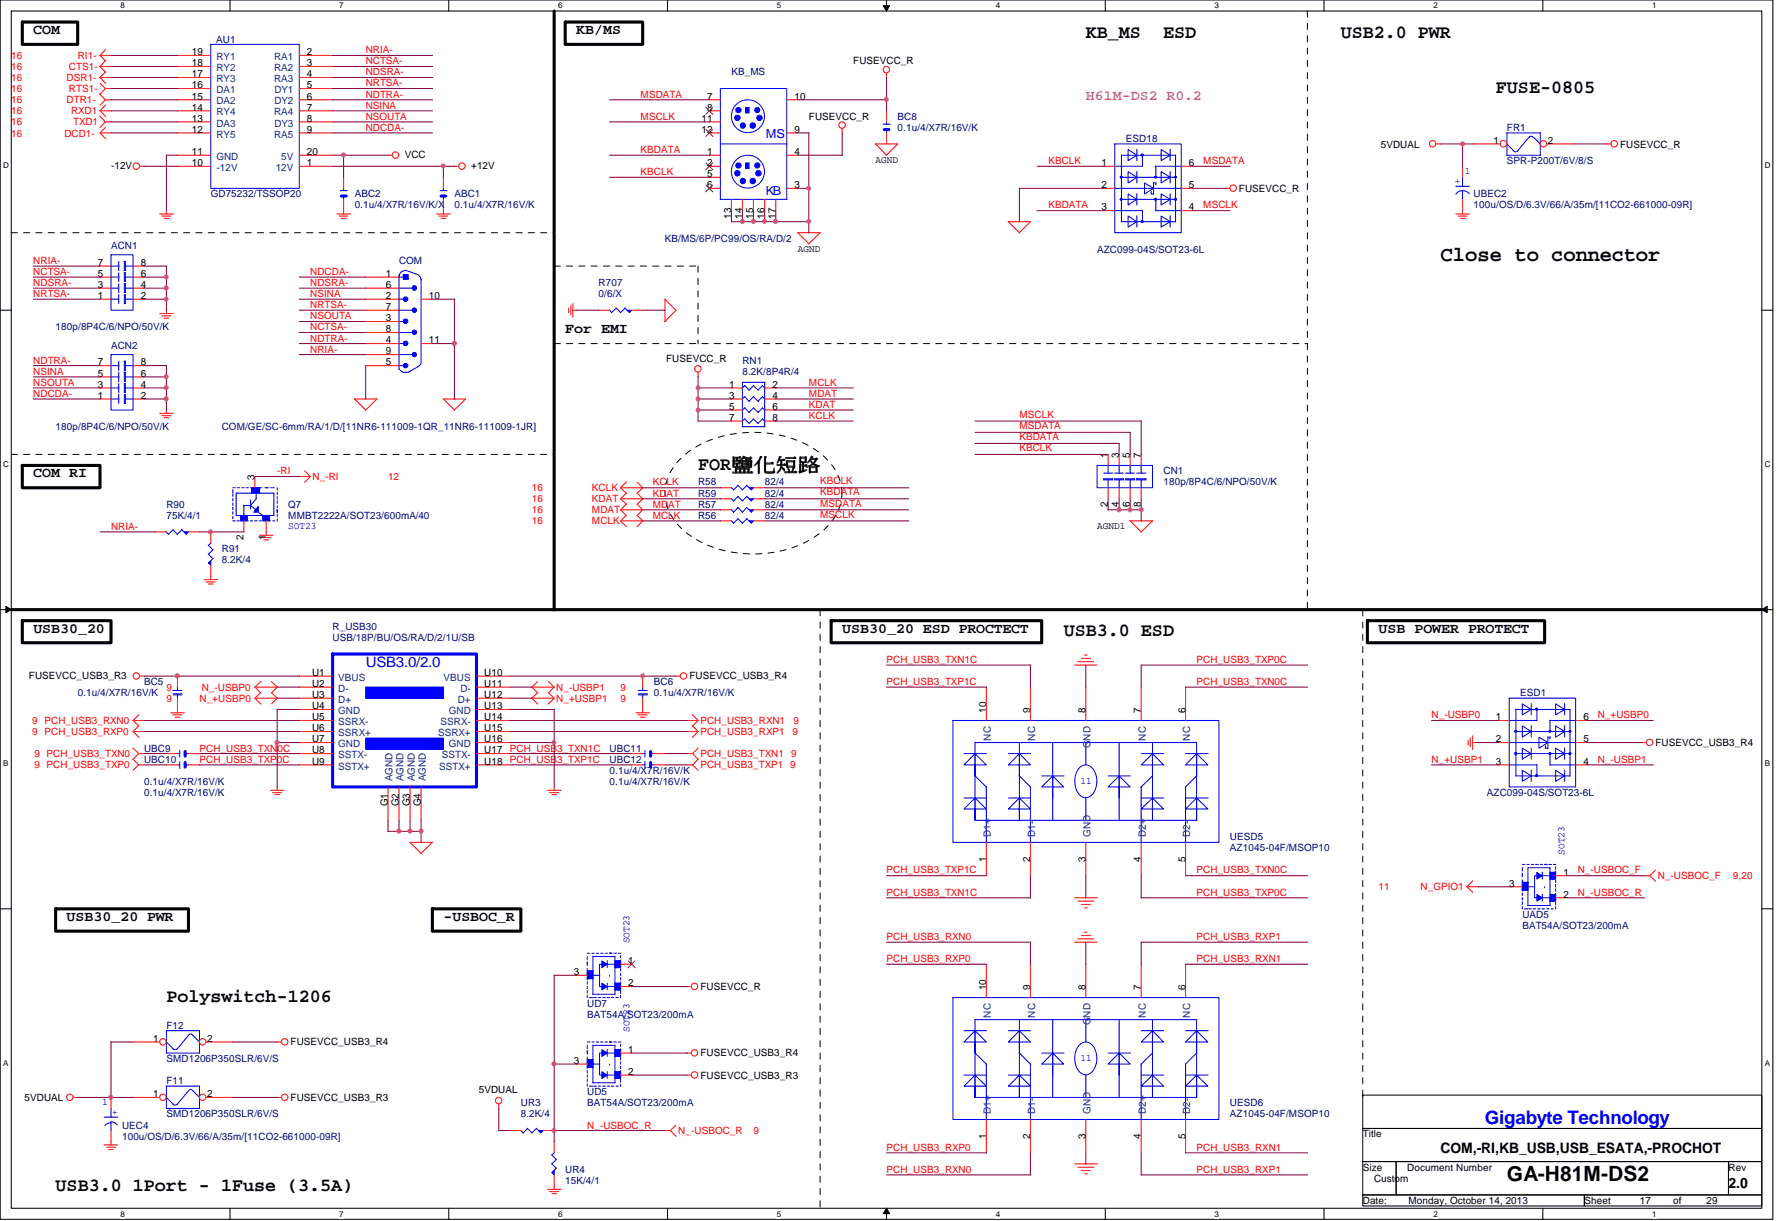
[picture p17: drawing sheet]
<svg xmlns="http://www.w3.org/2000/svg" width="294mm" height="201mm" viewBox="0 0 294 201" stroke-linecap="round" stroke-linejoin="round" font-family="sans-serif">
<defs><g id="words">
<g font-size="3.5">
<text x="237.8" y="43.1">Close to connector</text>
<text x="248.7" y="194.9">GA-H81M-DS2</text>
</g>
<g font-size="3.1">
<text x="179.2" y="6.2">KB_MS</text>
<text x="192" y="6.2">ESD</text>
<text x="221.3" y="6.2">USB2.0 PWR</text>
<text x="246.9" y="15.4">FUSE-0805</text>
<text x="115.2" y="77.6">FOR鹽鹽鹽鹽</text>
<text x="175.6" y="105">USB3.0 ESD</text>
<text x="27.5" y="165.4">Polyswitch-1206</text>
<text x="9.2" y="196.4">USB3.0 1Port - 1Fuse (3.5A)</text>
</g>
<text font-size="3.1" fill="#00f" x="245.1" y="185.4">Gigabyte Technology</text>
<g font-size="2.4">
<text x="5.5" y="5.6">COM</text>
<text x="95.1" y="5.6">KB/MS</text>
<text x="93.3" y="55">For EMI</text>
<text x="5.5" y="78.7">COM RI</text>
<text x="5.5" y="104.4">USB30_20</text>
<text x="139" y="104.4">USB30_20 ESD PROCTECT</text>
<text x="227.5" y="104.4">USB POWER PROTECT</text>
<text x="11" y="151.9">USB30_20 PWR</text>
<text x="73.2" y="151.9">-USBOC_R</text>
<text x="237.8" y="190.2">COM,-RI,KB_USB,USB_ESATA,-PROCHOT</text>
<text x="285.3" y="196">2.0</text>
</g>
<text font-size="2.4" fill="#f0f" x="179.2" y="16.6">H61M-DS2 R0.2</text>
<text font-size="2.4" fill="#00f" x="60.4" y="110.1">USB3.0/2.0</text>
<g font-size="2" fill="#00f">
<text x="126.4" y="22.7">MS</text>
<text x="126.4" y="32.1">KB</text>
</g>
<g font-size="1.7" fill="#f00">
<text x="1.9" y="9.7">16</text>
<text x="1.9" y="11.5">16</text>
<text x="11.4" y="11.5">CTS1-</text>
<text x="12.8" y="9.7">RI1-</text>
<text x="60.4" y="10.6">NCTSA-</text>
<text x="60.4" y="8.8">NRIA-</text>
<text x="1.9" y="15.2">16</text>
<text x="1.9" y="17">16</text>
<text x="1.9" y="13.4">16</text>
<text x="11" y="17">DTR1-</text>
<text x="11" y="13.4">DSR1-</text>
<text x="11.4" y="15.2">RTS1-</text>
<text x="60.4" y="12.4">NDSRA-</text>
<text x="60.4" y="17.9">NSINA</text>
<text x="60.4" y="14.3">NRTSA-</text>
<text x="60.4" y="16.1">NDTRA-</text>
<text x="105.7" y="16.1">MSDATA</text>
<text x="1.9" y="22.5">16</text>
<text x="1.9" y="20.7">16</text>
<text x="1.9" y="18.8">16</text>
<text x="10.6" y="22.5">DCD1-</text>
<text x="11.7" y="18.8">RXD1</text>
<text x="12.1" y="20.7">TXD1</text>
<text x="60.4" y="19.8">NSOUTA</text>
<text x="60.4" y="21.6">NDCDA-</text>
<text x="105.7" y="19.8">MSCLK</text>
<text x="105.7" y="28.9">KBCLK</text>
<text x="105.7" y="25.2">KBDATA</text>
<text x="173.1" y="27.1">KBCLK</text>
<text x="198.6" y="27.1">MSDATA</text>
<text x="173.1" y="34.4">KBDATA</text>
<text x="198.6" y="34.4">MSCLK</text>
<text x="5.5" y="43.5">NRIA-</text>
<text x="5.5" y="45.4">NCTSA-</text>
<text x="5.5" y="47.2">NDSRA-</text>
<text x="51.2" y="47.2">NDSRA-</text>
<text x="51.2" y="45.4">NDCDA-</text>
<text x="5.5" y="49">NRTSA-</text>
<text x="51.2" y="50.8">NRTSA-</text>
<text x="51.2" y="49">NSINA</text>
<text x="51.2" y="52.7">NSOUTA</text>
<text x="5.5" y="60">NDTRA-</text>
<text x="51.2" y="58.2">NRIA-</text>
<text x="51.2" y="54.5">NCTSA-</text>
<text x="51.2" y="56.3">NDTRA-</text>
<text x="5.5" y="61.8">NSINA</text>
<text x="5.5" y="63.7">NSOUTA</text>
<text x="5.5" y="65.5">NDCDA-</text>
<text x="133.5" y="63.7">MCLK</text>
<text x="133.5" y="65.5">MDAT</text>
<text x="133.5" y="69.1">KCLK</text>
<text x="133.5" y="67.3">KDAT</text>
<text x="168.3" y="70.8">MSDATA</text>
<text x="168.3" y="69">MSCLK</text>
<text x="168.3" y="72.6">KBDATA</text>
<text x="168.3" y="74.4">KBCLK</text>
<text x="45.8" y="78.3">-RI</text>
<text x="51.6" y="79.2">N_-RI</text>
<text x="64" y="79.2">12</text>
<text x="87.8" y="81">16</text>
<text x="87.8" y="82.8">16</text>
<text x="97.7" y="81">KCLK</text>
<text x="97.7" y="82.8">KDAT</text>
<text x="107.7" y="80.1">KCLK</text>
<text x="107.7" y="82">KDAT</text>
<text x="107.7" y="83.8">MDAT</text>
<text x="135.4" y="79.9">KBCLK</text>
<text x="135.4" y="81.7">KBDATA</text>
<text x="135.4" y="83.6">MSDATA</text>
<text x="18.3" y="87.4">NRIA-</text>
<text x="87.8" y="86.5">16</text>
<text x="87.8" y="84.7">16</text>
<text x="97.7" y="86.5">MCLK</text>
<text x="97.7" y="84.7">MDAT</text>
<text x="107.7" y="85.6">MCLK</text>
<text x="135.4" y="85.4">MSCLK</text>
<text x="27.5" y="114">9</text>
<text x="33.3" y="114">N_-USBP0</text>
<text x="91.8" y="114">N_-USBP1</text>
<text x="102.4" y="114">9</text>
<text x="146.3" y="109.4">PCH_USB3_TXN1C</text>
<text x="146.3" y="113">PCH_USB3_TXP1C</text>
<text x="197.5" y="113">PCH_USB3_TXN0C</text>
<text x="197.5" y="109.4">PCH_USB3_TXP0C</text>
<text x="5.3" y="119.4">9 PCH_USB3_RXN0</text>
<text x="27.5" y="115.8">9</text>
<text x="32.9" y="115.8">N_+USBP0</text>
<text x="91.8" y="115.8">N_+USBP1</text>
<text x="102.4" y="115.8">9</text>
<text x="115.6" y="119.4">PCH_USB3_RXN1</text>
<text x="131" y="119.4">9</text>
<text x="236.3" y="118.5">N_-USBP0</text>
<text x="263.7" y="118.5">N_+USBP0</text>
<text x="5.3" y="121.2">9 PCH_USB3_RXP0</text>
<text x="5.7" y="124.9">9 PCH_USB3_TXN0</text>
<text x="32.9" y="125.8">PCH_USB3_TXP0C</text>
<text x="32.9" y="124">PCH_USB3_TXN0C</text>
<text x="84.2" y="124">PCH_USB3_TXN1C</text>
<text x="84.2" y="125.8">PCH_USB3_TXP1C</text>
<text x="115.6" y="121.2">PCH_USB3_RXP1</text>
<text x="115.6" y="124.9">PCH_USB3_TXN1</text>
<text x="130.6" y="124.9">9</text>
<text x="130.8" y="121.2">9</text>
<text x="236.3" y="125.8">N_+USBP1</text>
<text x="263.7" y="125.8">N_-USBP1</text>
<text x="5.7" y="126.7">9 PCH_USB3_TXP0</text>
<text x="115.6" y="126.7">PCH_USB3_TXP1 9</text>
<text x="146.3" y="147.8">PCH_USB3_TXN1C</text>
<text x="146.3" y="144.1">PCH_USB3_TXP1C</text>
<text x="197.5" y="147.8">PCH_USB3_TXP0C</text>
<text x="197.5" y="144.1">PCH_USB3_TXN0C</text>
<text x="227.5" y="146.9">11</text>
<text x="234.5" y="146.9">N_GPIO1</text>
<text x="260.4" y="147.8">N_-USBOC_R</text>
<text x="260.4" y="144.1">N_-USBOC_F</text>
<text x="273.6" y="145">N_-USBOC_F</text>
<text x="286" y="145">9,20</text>
<text x="146.3" y="155.1">PCH_USB3_RXN0</text>
<text x="197.5" y="155.1">PCH_USB3_RXP1</text>
<text x="146.3" y="158.7">PCH_USB3_RXP0</text>
<text x="197.5" y="158.7">PCH_USB3_RXN1</text>
<text x="96.9" y="186.2">N_-USBOC_R</text>
<text x="112" y="187.1">N_-USBOC_R</text>
<text x="124.4" y="187.1">9</text>
<text x="146.3" y="189.8">PCH_USB3_RXP0</text>
<text x="197.5" y="189.8">PCH_USB3_RXN1</text>
<text x="146.3" y="193.5">PCH_USB3_RXN0</text>
<text x="197.5" y="193.5">PCH_USB3_RXP1</text>
</g>
<g font-size="1.7">
<text x="31.7" y="9.1">19</text>
<text x="31.7" y="10.9">18</text>
<text x="50.7" y="9.1">2</text>
<text x="50.7" y="10.9">3</text>
<text x="140.8" y="10.6">FUSEVCC_R</text>
<text x="31.7" y="12.7">17</text>
<text x="31.7" y="14.6">16</text>
<text x="31.7" y="16.4">15</text>
<text x="50.7" y="12.7">4</text>
<text x="50.7" y="14.6">5</text>
<text x="50.7" y="16.4">6</text>
<text x="116.7" y="16.4">7</text>
<text x="131.1" y="16.4">10</text>
<text x="31.7" y="18.2">14</text>
<text x="31.7" y="20.1">13</text>
<text x="31.7" y="21.9">12</text>
<text x="50.7" y="18.2">7</text>
<text x="50.7" y="20.1">8</text>
<text x="50.7" y="21.9">9</text>
<text x="115.8" y="20.1">11</text>
<text x="115.8" y="21.9">12</text>
<text x="116.7" y="18.2">8</text>
<text x="131.1" y="21.9">9</text>
<text x="133.5" y="19.8">FUSEVCC_R</text>
<text x="246.5" y="23.7">1</text>
<text x="255.5" y="23.7">2</text>
<text x="18.3" y="27.8">-12V</text>
<text x="31.7" y="27.4">10</text>
<text x="31.7" y="25.6">11</text>
<text x="50.7" y="27.4">1</text>
<text x="50.7" y="25.6">20</text>
<text x="66.8" y="26">VCC</text>
<text x="77.8" y="27.8">+12V</text>
<text x="116.7" y="25.6">1</text>
<text x="116.7" y="27.4">2</text>
<text x="116.7" y="29.2">5</text>
<text x="131.1" y="25.6">4</text>
<text x="144.5" y="26.9">AGND</text>
<text x="181.8" y="27.4">1</text>
<text x="196.3" y="27.4">6</text>
<text x="227.9" y="24.3">5VDUAL</text>
<text x="267.4" y="24.3">FUSEVCC_R</text>
<text x="116.7" y="31">6</text>
<text x="131.1" y="31">3</text>
<text x="181.8" y="31">2</text>
<text x="181.8" y="34.7">3</text>
<text x="196.3" y="34.7">4</text>
<text x="196.3" y="31">5</text>
<text x="204.5" y="31.7">FUSEVCC_R</text>
<text x="120.7" y="36.1" transform="rotate(-90 120.7 36.1)">13</text>
<text x="122.5" y="36.1" transform="rotate(-90 122.5 36.1)">14</text>
<text x="124.3" y="36.1" transform="rotate(-90 124.3 36.1)">15</text>
<text x="126.2" y="36.1" transform="rotate(-90 126.2 36.1)">16</text>
<text x="128" y="36.1" transform="rotate(-90 128 36.1)">17</text>
<text x="131.7" y="41.5">AGND</text>
<text x="16.1" y="47.5">3</text>
<text x="16.1" y="45.7">5</text>
<text x="16.1" y="43.9">7</text>
<text x="23.2" y="47.5">4</text>
<text x="23.2" y="45.7">6</text>
<text x="23.2" y="43.9">8</text>
<text x="63.7" y="45.7">1</text>
<text x="63.7" y="47.5">6</text>
<text x="16.1" y="49.3">1</text>
<text x="23.2" y="49.3">2</text>
<text x="63.7" y="49.3">2</text>
<text x="63.7" y="53">3</text>
<text x="63.7" y="51.1">7</text>
<text x="70.8" y="49.3">10</text>
<text x="63.7" y="56.6">4</text>
<text x="63.7" y="54.8">8</text>
<text x="63.7" y="58.5">9</text>
<text x="70.8" y="56.6">11</text>
<text x="109.9" y="59.6">FUSEVCC_R</text>
<text x="16.1" y="65.8">1</text>
<text x="16.1" y="64">3</text>
<text x="16.1" y="62.1">5</text>
<text x="16.1" y="60.3">7</text>
<text x="23.2" y="65.8">2</text>
<text x="23.2" y="64">4</text>
<text x="23.2" y="62.1">6</text>
<text x="23.2" y="60.3">8</text>
<text x="63.7" y="60.3">5</text>
<text x="120.4" y="64">1</text>
<text x="120.4" y="65.8">3</text>
<text x="127.5" y="64">2</text>
<text x="127.5" y="65.8">4</text>
<text x="120.4" y="67.6">5</text>
<text x="120.4" y="69.4">7</text>
<text x="127.5" y="67.6">6</text>
<text x="127.5" y="69.4">8</text>
<text x="182.9" y="75.5" transform="rotate(-90 182.9 75.5)">1</text>
<text x="184.7" y="75.5" transform="rotate(-90 184.7 75.5)">3</text>
<text x="186.5" y="75.5" transform="rotate(-90 186.5 75.5)">5</text>
<text x="188.3" y="75.5" transform="rotate(-90 188.3 75.5)">7</text>
<text x="42" y="79.2" transform="rotate(-90 42 79.2)">3</text>
<text x="182.9" y="83.7" transform="rotate(-90 182.9 83.7)">2</text>
<text x="184.7" y="83.7" transform="rotate(-90 184.7 83.7)">4</text>
<text x="186.5" y="83.7" transform="rotate(-90 186.5 83.7)">6</text>
<text x="188.3" y="83.7" transform="rotate(-90 188.3 83.7)">8</text>
<text x="40.2" y="89.1" transform="rotate(-90 40.2 89.1)">2</text>
<text x="43.9" y="89.1" transform="rotate(-90 43.9 89.1)">1</text>
<text x="181.1" y="87.2">AGND1</text>
<text x="4.8" y="112.1">FUSEVCC_USB3_R3</text>
<text x="51.5" y="111.5">U1</text>
<text x="51.5" y="113.3">U2</text>
<text x="79.9" y="111.5">U10</text>
<text x="79.9" y="113.3">U11</text>
<text x="113.8" y="112.1">FUSEVCC_USB3_R4</text>
<text x="51.5" y="115.1">U3</text>
<text x="51.5" y="117">U4</text>
<text x="51.5" y="118.8">U5</text>
<text x="79.9" y="115.1">U12</text>
<text x="79.9" y="117">U13</text>
<text x="79.9" y="118.8">U14</text>
<text x="162.8" y="117.6" transform="rotate(-90 162.8 117.6)">10</text>
<text x="170" y="117.6" transform="rotate(-90 170 117.6)">9</text>
<text x="179.2" y="117.6" transform="rotate(-90 179.2 117.6)">8</text>
<text x="188.3" y="117.6" transform="rotate(-90 188.3 117.6)">7</text>
<text x="195.7" y="117.6" transform="rotate(-90 195.7 117.6)">6</text>
<text x="246.9" y="118.8">1</text>
<text x="261.4" y="118.8">6</text>
<text x="51.5" y="120.6">U6</text>
<text x="51.5" y="122.5">U7</text>
<text x="51.5" y="124.3">U8</text>
<text x="79.9" y="120.6">U15</text>
<text x="79.9" y="122.5">U16</text>
<text x="79.9" y="124.3">U17</text>
<text x="246.9" y="122.5">2</text>
<text x="261.4" y="122.5">5</text>
<text x="273.3" y="123.1">FUSEVCC_USB3_R4</text>
<text x="51.5" y="126.2">U9</text>
<text x="79.9" y="126.2">U18</text>
<text x="246.9" y="126.2">3</text>
<text x="261.4" y="126.2">4</text>
<text x="64" y="133" transform="rotate(-90 64 133)">G1</text>
<text x="65.8" y="133" transform="rotate(-90 65.8 133)">G2</text>
<text x="67.6" y="133" transform="rotate(-90 67.6 133)">G3</text>
<text x="69.5" y="133" transform="rotate(-90 69.5 133)">G4</text>
<text x="162.8" y="142.2" transform="rotate(-90 162.8 142.2)">1</text>
<text x="170" y="142.2" transform="rotate(-90 170 142.2)">2</text>
<text x="179.2" y="142.2" transform="rotate(-90 179.2 142.2)">3</text>
<text x="188.3" y="142.2" transform="rotate(-90 188.3 142.2)">4</text>
<text x="195.7" y="142.2" transform="rotate(-90 195.7 142.2)">5</text>
<text x="249.1" y="146.3">3</text>
<text x="258.1" y="148.1">2</text>
<text x="258.1" y="144.4">1</text>
<text x="94.7" y="160.9">3</text>
<text x="103.7" y="159">1</text>
<text x="103.7" y="162.7">2</text>
<text x="115.6" y="163.3">FUSEVCC_R</text>
<text x="162.8" y="163.3" transform="rotate(-90 162.8 163.3)">10</text>
<text x="170" y="163.3" transform="rotate(-90 170 163.3)">9</text>
<text x="179.2" y="163.3" transform="rotate(-90 179.2 163.3)">8</text>
<text x="188.3" y="163.3" transform="rotate(-90 188.3 163.3)">7</text>
<text x="195.7" y="163.3" transform="rotate(-90 195.7 163.3)">6</text>
<text x="25.3" y="171.9">1</text>
<text x="34.2" y="171.9">2</text>
<text x="48" y="172.5">FUSEVCC_USB3_R4</text>
<text x="103.7" y="173.7">1</text>
<text x="94.7" y="175.5">3</text>
<text x="103.7" y="177.3">2</text>
<text x="115.6" y="178">FUSEVCC_USB3_R3</text>
<text x="115.6" y="174.3">FUSEVCC_USB3_R4</text>
<text x="4.1" y="181.6">5VDUAL</text>
<text x="25.3" y="181">1</text>
<text x="34.2" y="181">2</text>
<text x="48" y="181.6">FUSEVCC_USB3_R3</text>
<text x="79" y="180.3">5VDUAL</text>
<text x="162.8" y="187.9" transform="rotate(-90 162.8 187.9)">1</text>
<text x="170" y="187.9" transform="rotate(-90 170 187.9)">2</text>
<text x="179.2" y="187.9" transform="rotate(-90 179.2 187.9)">3</text>
<text x="188.3" y="187.9" transform="rotate(-90 188.3 187.9)">4</text>
<text x="195.7" y="187.9" transform="rotate(-90 195.7 187.9)">5</text>
<text x="225" y="187.7">Title</text>
<text x="225" y="193.1">Size</text>
<text x="226.8" y="194.9">Custom</text>
<text x="232.3" y="193.1">Document Number</text>
<text x="285.3" y="193.1">Rev</text>
<text x="225" y="198.6">Date:</text>
<text x="232.5" y="198.6">Monday, October 14, 2013</text>
<text x="261.5" y="198.6">Sheet</text>
<text x="270.7" y="198.6">17</text>
<text x="276.2" y="198.6">of</text>
<text x="281.7" y="198.6">29</text>
</g>
<g font-size="1.7" fill="#000080">
<text x="35.7" y="7.2">AU1</text>
<text x="120.7" y="12.4">KB_MS</text>
<text x="148.2" y="19.8">BC8</text>
<text x="148.2" y="21.6">0.1u/4/X7R/16V/K</text>
<text x="185.8" y="23.4">ESD18</text>
<text x="248.7" y="21.6">FR1</text>
<text x="248.7" y="27.1">SPR-P200T/6V/8/S</text>
<text x="34.8" y="32.6">GD75232/TSSOP20</text>
<text x="58.5" y="32.6">ABC2</text>
<text x="58.5" y="34.4">0.1u/4/X7R/16V/K/X</text>
<text x="75" y="32.6">ABC1</text>
<text x="75" y="34.4">0.1u/4/X7R/16V/K</text>
<text x="243.2" y="32.6">UBEC2</text>
<text x="243.2" y="34.4">100u/OS/D/6.3V/66/A/35m/[11CO2-661000-09R]</text>
<text x="18.3" y="41.1">ACN1</text>
<text x="109.8" y="39.9">KB/MS/6P/PC99/OS/RA/D/2</text>
<text x="181.1" y="41.7">AZC099-04S/SOT23-6L</text>
<text x="65.9" y="43.5">COM</text>
<text x="98.8" y="47.2">R707</text>
<text x="98.8" y="49">0/6/X</text>
<text x="9.2" y="54.5">180p/8P4C/6/NPO/50V/K</text>
<text x="18.3" y="57.6">ACN2</text>
<text x="122.6" y="60">RN1</text>
<text x="122.6" y="61.8">8.2K/8P4R/4</text>
<text x="9.2" y="71">180p/8P4C/6/NPO/50V/K</text>
<text x="36.6" y="71">COM/GE/SC-6mm/RA/1/D/[11NR6-111009-1QR_11NR6-111009-1JR]</text>
<text x="27.5" y="83.8">R90</text>
<text x="47.6" y="83.8">Q7</text>
<text x="115.2" y="82">R59</text>
<text x="115.2" y="83.8">R57</text>
<text x="115.2" y="80.1">R58</text>
<text x="126.2" y="82">82/4</text>
<text x="126.2" y="83.8">82/4</text>
<text x="126.2" y="80.1">82/4</text>
<text x="192.1" y="78.3">CN1</text>
<text x="192.1" y="80.1">180p/8P4C/6/NPO/50V/K</text>
<text x="27.5" y="85.6">75K/4/1</text>
<text x="47.6" y="85.6">MMBT2222A/SOT23/600mA/40</text>
<text x="115.2" y="85.6">R56</text>
<text x="126.2" y="85.6">82/4</text>
<text x="36.6" y="91.1">R91</text>
<text x="36.6" y="92.9">8.2K/4</text>
<text x="54.9" y="105.7">USB/18P/BU/OS/RA/D/2/1U/SB</text>
<text x="54.9" y="103.9">R_USB30</text>
<text x="23.8" y="113">BC5</text>
<text x="107.9" y="113">BC6</text>
<text x="12.8" y="114.9">0.1u/4/X7R/16V/K</text>
<text x="107.9" y="114.9">0.1u/4/X7R/16V/K</text>
<text x="250.9" y="114.9">ESD1</text>
<text x="23.8" y="124">UBC9</text>
<text x="23.8" y="125.8">UBC10</text>
<text x="100.6" y="124">UBC11</text>
<text x="100.6" y="125.8">UBC12</text>
<text x="23.8" y="129.5">0.1u/4/X7R/16V/K</text>
<text x="23.8" y="131.3">0.1u/4/X7R/16V/K</text>
<text x="100.6" y="127.7">0.1u/4/X7R/16V/K</text>
<text x="100.6" y="129.5">0.1u/4/X7R/16V/K</text>
<text x="245.4" y="131.3">AZC099-04S/SOT23-6L</text>
<text x="203" y="138.6">UESD5</text>
<text x="203" y="140.5">AZ1045-04F/MSOP10</text>
<text x="251.3" y="153.2">BAT54A/SOT23/200mA</text>
<text x="251.3" y="151.4">UAD5</text>
<text x="96.9" y="167.9">BAT54A/SOT23/200mA</text>
<text x="96.9" y="166.1">UD7</text>
<text x="27.5" y="169.7">F12</text>
<text x="27.5" y="178.9">F11</text>
<text x="27.5" y="175.2">SMD1206P350SLR/6V/S</text>
<text x="27.5" y="184.4">SMD1206P350SLR/6V/S</text>
<text x="86" y="182.5">UR3</text>
<text x="86" y="184.4">8.2K/4</text>
<text x="96.9" y="182.5">BAT54A/SOT23/200mA</text>
<text x="96.9" y="180.7">UD5</text>
<text x="203" y="182.5">UESD6</text>
<text x="203" y="184.4">AZ1045-04F/MSOP10</text>
<text x="20.1" y="186.2">UEC4</text>
<text x="20.1" y="188">100u/OS/D/6.3V/66/A/35m/[11CO2-661000-09R]</text>
<text x="93.3" y="193.5">UR4</text>
<text x="93.3" y="195.3">15K/4/1</text>
</g>
<g font-size="1.7" fill="#004080">
<text x="35.7" y="9.9">RY1</text>
<text x="35.7" y="11.7">RY2</text>
<text x="45.3" y="9.9">RA1</text>
<text x="45.3" y="11.7">RA2</text>
<text x="35.7" y="13.5">RY3</text>
<text x="35.7" y="15.4">DA1</text>
<text x="35.7" y="17.2">DA2</text>
<text x="45.3" y="13.5">RA3</text>
<text x="45.3" y="15.4">DY1</text>
<text x="45.3" y="17.2">DY2</text>
<text x="35.7" y="19">RY4</text>
<text x="35.7" y="20.9">DA3</text>
<text x="35.7" y="22.7">RY5</text>
<text x="45.3" y="19">RA4</text>
<text x="45.3" y="22.7">RA5</text>
<text x="45.3" y="20.9">DY3</text>
<text x="35.7" y="28.2">-12V</text>
<text x="35.7" y="26.4">GND</text>
<text x="45.5" y="28.2">12V</text>
<text x="46.4" y="26.4">5V</text>
<text x="55.8" y="112.3">VBUS</text>
<text x="73.2" y="112.3">VBUS</text>
<text x="55.8" y="114.1">D-</text>
<text x="55.8" y="116">D+</text>
<text x="55.8" y="117.8">GND</text>
<text x="55.8" y="119.6">SSRX-</text>
<text x="72.7" y="119.6">SSRX-</text>
<text x="74.1" y="117.8">GND</text>
<text x="75.6" y="116">D+</text>
<text x="76" y="114.1">D-</text>
<text x="55.8" y="121.5">SSRX+</text>
<text x="55.8" y="123.3">GND</text>
<text x="55.8" y="125.1">SSTX-</text>
<text x="72.3" y="121.5">SSRX+</text>
<text x="72.9" y="125.1">SSTX-</text>
<text x="74.1" y="123.3">GND</text>
<text x="163.6" y="122.2" transform="rotate(-90 163.6 122.2)">NC</text>
<text x="170.9" y="122.2" transform="rotate(-90 170.9 122.2)">NC</text>
<text x="180" y="123.4" transform="rotate(-90 180 123.4)">GND</text>
<text x="189.1" y="122.2" transform="rotate(-90 189.1 122.2)">NC</text>
<text x="196.5" y="122.2" transform="rotate(-90 196.5 122.2)">NC</text>
<text x="55.8" y="127">SSTX+</text>
<text x="64.8" y="128.9" transform="rotate(-90 64.8 128.9)">AGND</text>
<text x="66.6" y="128.9" transform="rotate(-90 66.6 128.9)">AGND</text>
<text x="68.4" y="128.9" transform="rotate(-90 68.4 128.9)">AGND</text>
<text x="70.3" y="128.9" transform="rotate(-90 70.3 128.9)">AGND</text>
<text x="72.5" y="127">SSTX+</text>
<text x="163.6" y="138" transform="rotate(-90 163.6 138)">D1+</text>
<text x="170.9" y="138" transform="rotate(-90 170.9 138)">D1-</text>
<text x="180" y="138" transform="rotate(-90 180 138)">GND</text>
<text x="189.1" y="138" transform="rotate(-90 189.1 138)">D2+</text>
<text x="196.5" y="138" transform="rotate(-90 196.5 138)">D2-</text>
<text x="163.6" y="167.9" transform="rotate(-90 163.6 167.9)">NC</text>
<text x="170.9" y="167.9" transform="rotate(-90 170.9 167.9)">NC</text>
<text x="189.1" y="167.9" transform="rotate(-90 189.1 167.9)">NC</text>
<text x="196.5" y="167.9" transform="rotate(-90 196.5 167.9)">NC</text>
<text x="180" y="169.2" transform="rotate(-90 180 169.2)">GND</text>
<text x="163.6" y="183.8" transform="rotate(-90 163.6 183.8)">D1+</text>
<text x="170.9" y="183.8" transform="rotate(-90 170.9 183.8)">D1-</text>
<text x="180" y="183.8" transform="rotate(-90 180 183.8)">GND</text>
<text x="189.1" y="183.8" transform="rotate(-90 189.1 183.8)">D2+</text>
<text x="196.5" y="183.8" transform="rotate(-90 196.5 183.8)">D2-</text>
</g>
<g font-size="1.7" fill="#00f">
<text x="241.8" y="28.7">1</text>
<text x="240.2" y="30.4">+</text>
<text x="47.6" y="87.2">SOT23</text>
<text x="178.3" y="129.3">11</text>
<text x="258.2" y="141" transform="rotate(-90 258.2 141)">SOT23</text>
<text x="103.9" y="155.6" transform="rotate(-90 103.9 155.6)">SOT23</text>
<text x="103.9" y="170.3" transform="rotate(-90 103.9 170.3)">SOT23</text>
<text x="178.3" y="175">11</text>
<text x="16.8" y="182.4">1</text>
<text x="18.5" y="184">+</text>
</g>
<g font-size="1.3">
<text x="19.9" y="1.4">8</text>
<text x="56" y="1.4">7</text>
<text x="92.1" y="1.4">6</text>
<text x="128.2" y="1.4">5</text>
<text x="164.4" y="1.4">4</text>
<text x="200.5" y="1.4">3</text>
<text x="236.6" y="1.4">2</text>
<text x="272.7" y="1.4">1</text>
<text x=".5" y="27.7">D</text>
<text x="291.3" y="27.7">D</text>
<text x=".5" y="77">C</text>
<text x="291.3" y="77">C</text>
<text x=".5" y="126.4">B</text>
<text x="291.3" y="126.4">B</text>
<text x=".5" y="175.8">A</text>
<text x="291.3" y="175.8">A</text>
<text x="19.9" y="200.7">8</text>
<text x="56" y="200.7">7</text>
<text x="92.1" y="200.7">6</text>
<text x="128.2" y="200.7">5</text>
<text x="164.4" y="200.7">4</text>
<text x="200.5" y="200.7">3</text>
<text x="236.6" y="200.7">2</text>
<text x="272.7" y="200.7">1</text>
</g>
</g></defs>
<path d="M0 0h292.6v201.2h-292.6zM1.9 1.8h288.9v197.5h-288.9z" fill="none" stroke="#000" stroke-width=".17"/>
<g fill="#fff">
<path d="M19.9 .2h.7v1.5h-.7z"/>
<path d="M19.9 199.6h.7v1.4h-.7z"/>
</g>
<path d="M38 0v1.8M38 199.3v1.9" fill="none" stroke="#000" stroke-width=".17"/>
<g fill="#fff">
<path d="M56 .2h.7v1.5h-.7z"/>
<path d="M56 199.6h.7v1.4h-.7z"/>
</g>
<path d="M74.1 0v1.8M74.1 199.3v1.9" fill="none" stroke="#000" stroke-width=".17"/>
<g fill="#fff">
<path d="M92.1 .2h.7v1.5h-.7z"/>
<path d="M92.1 199.6h.7v1.4h-.7z"/>
</g>
<path d="M110.2 0v1.8M110.2 199.3v1.9" fill="none" stroke="#000" stroke-width=".17"/>
<g fill="#fff">
<path d="M128.2 .2h.7v1.5h-.7z"/>
<path d="M128.2 199.6h.7v1.4h-.7z"/>
</g>
<path d="M145.8 .9h1l-.5 .9zM146.3 0v1.8M146.3 199.3l.5 .9h-1zM146.3 199.3v1.9" fill="none" stroke="#000" stroke-width=".17"/>
<path d="M145.8 .9h1l-.5 .9zM146.3 199.3l.5 .9h-1z" fill="#000"/>
<g fill="#fff">
<path d="M164.4 .2h.7v1.5h-.7z"/>
<path d="M164.4 199.6h.7v1.4h-.7z"/>
</g>
<path d="M182.4 0v1.8M182.4 199.3v1.9" fill="none" stroke="#000" stroke-width=".17"/>
<g fill="#fff">
<path d="M200.5 .2h.7v1.5h-.7z"/>
<path d="M200.5 199.6h.7v1.4h-.7z"/>
</g>
<path d="M218.6 0v1.8M218.6 199.3v1.9" fill="none" stroke="#000" stroke-width=".17"/>
<g fill="#fff">
<path d="M236.6 .2h.7v1.5h-.7z"/>
<path d="M236.6 199.6h.7v1.4h-.7z"/>
</g>
<path d="M254.7 0v1.8M254.7 199.3v1.9" fill="none" stroke="#000" stroke-width=".17"/>
<g fill="#fff">
<path d="M272.7 .2h.7v1.5h-.7z"/>
<path d="M272.7 199.6h.7v1.4h-.7z"/>
<path d="M.5 26.5h.9v1.5h-.9z"/>
<path d="M291.3 26.5h.9v1.5h-.9z"/>
<path d="M.5 75.9h.9v1.4h-.9z"/>
<path d="M291.3 75.9h.9v1.4h-.9z"/>
</g>
<path d="M0 51.2h1.9M290.8 51.2h1.8" fill="none" stroke="#000" stroke-width=".17"/>
<g fill="#fff">
<path d="M.5 125.3h.9v1.4h-.9z"/>
<path d="M291.3 125.3h.8v1.4h-.8z"/>
</g>
<path d="M0 100.6h1.9M1 100l.9 .6-.9 .5zM290.8 100.6l.9-.6v1.1zM290.8 100.6h1.8" fill="none" stroke="#000" stroke-width=".17"/>
<path d="M1 100l.9 .6-.9 .5zM290.8 100.6l.9-.6v1.1z" fill="#000"/>
<g fill="#fff">
<path d="M.5 174.6h.8v1.5h-.8z"/>
<path d="M291.3 174.6h.8v1.5h-.8z"/>
</g>
<path d="M0 149.9h1.9M290.8 149.9h1.8M224.9 180.7h65.9v5.5h-65.9zM224.9 186.2h65.9v5.4h-65.9zM224.9 191.6h5.5v5.5h-5.5zM224.9 197.1h36.6v1.9h-36.6zM230.4 191.6h54.9v5.5h-54.9zM261.5 197.1h29.3v1.9h-29.3zM285.3 191.6h5.5v5.5h-5.5z" fill="none" stroke="#000" stroke-width=".17"/>
<path d="M3.7 3.6h9.1v3.7h-9.1zM91.5 1.8v98.8M93.3 3.6h12.8v3.7h-12.8zM3.7 76.8h12.8v3.7h-12.8zM1.9 100.6h289M3.7 102.4h14.6v3.6h-14.6zM137.2 102.4h34.7v3.6h-34.7zM225.7 102.4h29.3v3.6h-29.3zM9.2 149.9h21.9v3.7h-21.9zM71.4 149.9h14.6v3.7h-14.6z" fill="none" stroke="#000" stroke-width=".51"/>
<path d="M215.8 1.8v98.8M1.9 38.4h89.6M91.5 56.7h124.3M91.5 43.9h23.8M115.2 43.9v12.8M1.9 75h89.6M112 76a16.7 16.7 0 0 1 12.4-4.7 17.2 17.2 0 0 1 12.3 4.7 7.5 7.5 0 0 1 0 10.7 16.8 16.8 0 0 1-12.3 4.7 17.1 17.1 0 0 1-12.4-4.7 7.5 7.5 0 0 1 0-10.7zM135.4 100.6v98.8M224.9 100.6v80.5" fill="none" stroke="#000" stroke-width=".17" stroke-dasharray="1 1 1 1 1 1 1 1"/>
<g fill="none" stroke="#f00" stroke-width=".17">
<path d="M16.5 15.5l.9 1M16.5 19.1l.9 1M16.5 18.3h1.9M16.5 18.3l.9 .9M16.5 13.7l.9 .9M16.5 12.8h1.9M16.5 12.8l.9 1M16.5 11h1.9M16.5 11l.9 .9M16.5 9.1h1.9M16.5 9.1l.9 1M17.4 16.5h.9"/>
<path d="M17.4 14.6h.9M17.4 14.6l-.9 1M17.4 16.4l-.9 1M17.4 17.3l-.9 1M17.4 11.9l-.9 .9M17.4 10l-.9 1M17.4 8.2l-.9 .9M146.3 12.1v.7M16.5 21.9h1.9M16.5 21.9l.9 1M17.4 20.1h.9M17.4 20.1l-.9 .9"/>
<path d="M17.4 21l-.9 .9M23.1 27.4h.7M26.4 35.3h2.2M26.7 35.6h1.5M27.1 36h.8M27.5 34.8v.5M55.6 35.3h2.3M56 35.6h1.4M56.3 36h.8M56.7 34.8v.5M64 25.6h.8M72.1 35.3h2.2"/>
<path d="M72.4 35.6h1.5M72.8 36h.8M73.2 34.8v.5M75 27.4h.7M131.6 38.4l1.9 1.8M131.7 38.4h3.7M135.4 38.4l-1.9 1.9M139 21.2v.8M144.5 23.7l1.8 1.9M144.5 23.7h3.7M148.2 23.7l-1.9 2M166.4 36.5l1.9 1.9"/>
<path d="M166.4 36.6h3.7M170.1 36.6l-1.9 1.8M202.3 31.1h.7M237.1 23.7h.7M240.3 35.3h2.3M240.7 35.6h1.4M241.1 36h.7M241.4 34.8v.5M265.2 23.7h.7M26.4 51.7h2.2M26.7 52.1h1.5M27.1 52.5h.8"/>
<path d="M27.5 51.2v.6M93.8 50.8v.8M94.2 50.4v1.5M94.5 51.2h.6M94.6 50.1v2.2M109.8 49.3v3.7M109.8 49.4l1.8 1.8M111.6 51.2l-1.9 1.9M26.4 68.2h2.2M26.7 68.6h1.5M27.1 68.9h.8M27.5 67.6v.6"/>
<path d="M49.4 78.6h1.8M50.3 77.7l.9 .9M51.2 78.6l-.9 1M58.5 65.8l1.9 1.8M58.5 65.8h3.8M62.2 65.8l-1.9 1.9M73.1 65.8l1.9 1.8M73.2 65.8h3.7M76.8 65.8l-1.8 1.9M103.4 79.5l-1 1M105.2 79.5l.9 1M115.2 61.4v.8"/>
<path d="M33.7 95.6h2.2M34 96h1.5M34.4 96.3h.8M34.8 95.1v.6M42.8 88.3h2.3M43.1 88.7h1.6M43.6 89.1h.7M43.9 87.8v.5M102.4 80.5h3.7l-1 .9M102.4 80.5l1 .9M102.4 82.3h3.7l-1 .9M102.4 82.3l1 .9"/>
<path d="M102.4 85.9h3.7l-1 1M102.4 85.9l1 1M102.4 84.1h3.7l-1 1M102.4 84.1l1 1M103.4 83.1l-1 1M103.4 81.3l-1 1M103.4 85l-1 .9M105.2 81.4l.9 .9M105.2 85l.9 1M105.2 83.2l.9 1M186.5 85.9l1.9 1.9M186.6 85.9h3.7"/>
<path d="M190.2 85.9l-1.9 1.9M22 118.9h1.8M22 118.9l.9 .9M22.9 119.7l-.9 1M22.9 117.9l-.9 1M23.1 111.5h.7M28.2 117.6h2.2M28.5 117.9h1.5M28.9 118.3h.8M29.3 117v.6M42.1 115.2l.9 1M42.1 113.4l.9 .9"/>
<path d="M43 114.3l-.9 .9M43 112.4l-.9 1M44.8 114.3l1 .9h-3.7M44.8 112.4l1 1h-3.7M45.8 115.1l-1 1M45.8 113.3l-1 1M88.7 114.3l-.9 .9M88.7 112.5l-.9 .9M90.5 114.3l1 .9M90.5 112.4l1 1M91.5 115.2h-3.7l1 1M91.5 115.2l-1 1"/>
<path d="M91.5 113.4h-3.7l1 .9M91.5 113.4l-1 .9M105 117.6h2.2M105.3 117.9h1.5M105.7 118.3h.8M106.1 117v.6M111.5 111.5h.8M113.4 118.9h1.8M114.3 119.7l.9 1M114.3 117.9l.9 1M115.2 118.9l-.9 .9M177.4 109.7h3.7"/>
<path d="M177.9 109.2h2.6M178.5 108.6h1.5M179 108.1h.4M21.9 123.4l1 .9M21.9 125.2l1 1M22 120.7h1.8M22 120.7l.9 1M22.9 124.3h.9M22.9 126.2h.9M22.9 124.3l-.9 1M22.9 126.1l-.9 1M44.7 130.4h2.2"/>
<path d="M45 130.8h1.5M45.4 131.1h.7M45.8 129.8v.6M67.6 139h3.8M67.7 139l1.8 1.8M71.4 138.9l-1.9 1.9M90.4 130.4h2.2M90.7 130.8h1.5M91.1 131.1h.8M91.5 129.8v.6M113.4 120.7h1.8M113.4 124.3h1"/>
<path d="M113.4 126.2h1M114.3 124.3l.9 1M114.3 126.1l.9 1M115.2 120.7l-.9 1M115.3 123.4l-1 .9M115.3 125.2l-1 1M242.3 122.2v.7M242.7 121.7v1.5M243 122.5h.6M243.1 121.4v2.3M271 122.5h.8M177.4 155.4h3.7"/>
<path d="M177.4 148.1h3.7M177.9 154.9h2.6M178 148.7h2.6M178.5 149.2h1.5M178.5 154.3h1.5M179 153.8h.4M179.1 149.8h.4M242.1 146.3h1.9M242.1 146.3l1 .9M243.1 145.3l-1 1M271.4 144.5h1M272.3 144.5l1 .9"/>
<path d="M273.2 143.5l-.9 1M45.7 171.9h.8M113.4 177.4h.7M113.4 162.8h.7M113.4 173.7h.7M12.1 181.1h.8M17.2 188.9h2.2M17.6 189.3h1.5M17.9 189.6h.8M18.3 188.3v.6M45.7 181.1h.8M82.3 182.2v.7"/>
<path d="M90.4 196.2h2.2M90.7 196.6h1.5M91.1 196.9h.8M91.5 195.7v.5M109.8 186.5h.9M110.7 186.5l.9 1M111.6 185.6l-1 1M177.4 192h3.7M178 192.6h2.6M178.5 193.1h1.5M179.1 193.7h.4"/>
<circle cx="146.3" cy="11.5" r=".54"/>
<circle cx="22.5" cy="27.4" r=".54"/>
<circle cx="65.3" cy="25.6" r=".54"/>
<circle cx="76.3" cy="27.4" r=".54"/>
<circle cx="139" cy="20.6" r=".54"/>
<circle cx="203.5" cy="31" r=".54"/>
<circle cx="236.5" cy="23.7" r=".54"/>
<circle cx="266.4" cy="23.7" r=".54"/>
<circle cx="115.2" cy="60.8" r=".54"/>
<circle cx="22.5" cy="111.5" r=".54"/>
<circle cx="112.8" cy="111.5" r=".54"/>
<circle cx="272.3" cy="122.5" r=".54"/>
<circle cx="47" cy="171.9" r=".54"/>
<circle cx="114.6" cy="177.3" r=".54"/>
<circle cx="114.6" cy="173.7" r=".54"/>
<circle cx="114.6" cy="162.7" r=".54"/>
<circle cx="11.5" cy="181" r=".54"/>
<circle cx="47" cy="181" r=".54"/>
<circle cx="82.3" cy="181.6" r=".54"/>
</g>
<path d="M42.6 83.6v.9h-.7z" fill="#00f"/>
<g fill="none" stroke="#00f" stroke-width=".17">
<path d="M38.4 85.9h.4M38.4 80.5h.5M38.4 80.8v.6M38.4 81.5v.4M38.4 82.3v.3M38.4 83v.4M38.4 83.7v.4M38.4 84.5v.3M38.4 85.2v.4M39 81.3v3.8M39 85h6.2M39 81.4h6.2"/>
<path d="M39.1 85.9h.4M39.2 80.5h.4M39.7 85v.8M39.9 85.9h.4M39.9 80.5h.4M40.3 83.4v1.7M40.3 83.4h1.1M40.6 85.9h.4M40.6 80.5h.4M40.8 85v.8h-1.1M41.3 85.9h.4M41.4 80.5h.4"/>
<path d="M41.4 82.5v1.5M41.4 83.4l.9 .8M42 85.9h.5M42.1 84.1h.1M42.1 80.5h.4M42.3 81.6v.7M42.3 82.3l-1 1.1M42.6 84.5l.8 .6M42.6 83.6v.9h-.7zM42.8 85.9h.4M42.8 80.5h.4M42.8 80.6v.8"/>
<path d="M42.9 80.6h-1.4v.8M43.4 85.8h1.1M43.4 85v.8M43.5 85.9h.4M43.7 80.5h.6M44.2 85.9h.5M44.5 85v.8M44.7 80.5h.5M45 85.9h.4M45.2 81.4v.7M45.2 82.3v2.7M45.8 80.5v.4"/>
<path d="M45.8 81.2v.4M45.8 81.9v.4M45.8 82.6v.5M45.8 83.4v.4M45.8 84.1v.4M45.8 84.8v.5M45.8 85.6v.4"/>
</g>
<path d="M41.5 80.5h1.3v.9h-1.3z" fill-rule="evenodd" fill="#00f"/>
<path d="M41.5 80.5h1.3v.9h-1.3z" fill="none" stroke="#00f" stroke-width=".17"/>
<path d="M43.4 85h1.1v.9h-1.1z" fill-rule="evenodd" fill="#00f"/>
<path d="M43.4 85h1.1v.9h-1.1z" fill="none" stroke="#00f" stroke-width=".17"/>
<path d="M39.7 85h1.1v.9h-1.1z" fill-rule="evenodd" fill="#00f"/>
<path d="M39.7 85h1.1v.9h-1.1z" fill="none" stroke="#00f" stroke-width=".17"/>
<path d="M42.1 78.6v1.9M40.3 85.9v1.9M43.9 85.9v1.9" fill="none" stroke="#f00" stroke-width=".17"/>
<path d="M101.5 162.2h.9v1.1h-.9z" fill-rule="evenodd" fill="#00f"/>
<path d="M101.5 162.2h.9v1.1h-.9z" fill="none" stroke="#00f" stroke-width=".17"/>
<path d="M101.5 158.5h.9v1.1h-.9z" fill-rule="evenodd" fill="#00f"/>
<path d="M101.5 158.5h.9v1.1h-.9z" fill="none" stroke="#00f" stroke-width=".17"/>
<path d="M96.9 160.2h1v1.3h-1z" fill-rule="evenodd" fill="#00f"/>
<g fill="none" stroke="#00f" stroke-width=".17">
<path d="M96.9 157.3h.5M96.9 157.8v.6M96.9 158.7v.6M96.9 159.8v.4M97.7 157.3h.4M97.9 157.8h.7M97.9 157.8v6.2M98.4 157.3h.4M98.8 157.8h2.7M99.1 157.3h.5M99.9 157.3h.4M100.2 158.5v1.1"/>
<path d="M100.6 157.3h.4M101.3 157.3h.5M101.5 158.5h.8M101.5 159.1h-2.5v3.7h2.5M101.5 159.6h.8M101.5 157.8v6.2M102.1 157.3h.4M102.3 158.5v1.1M102.4 157.6v.4M102.4 158.4v.4M102.4 159.1v.4M102.4 159.8v.4"/>
<path d="M96.9 160.5v.4M96.9 161.2v.5M96.9 162v.4M96.9 162.7v.4M96.9 163.4v.5M96.9 164.2v.4M96.9 160.2h1v1.3h-1zM97.1 160.1v1.4h.8M97.1 160.2h.8M97.3 164.6h.6M97.8 164h3.8M97.9 160.9h1.1"/>
<path d="M98 164.6h.4M98.8 164.6h.3M99.5 164.6h.4M100.2 164.6h.4M100.2 162.2v1.1M100.6 160.9h.1M100.9 164.6h.4M101.5 162.2h.8v1.2M101.5 163.3h.8M101.7 164.6h.4M102.4 160.6v.3M102.4 161.3v.4"/>
<path d="M102.4 162v.4M102.4 162.8v.3M102.4 163.5v.4M102.4 164.2v.4"/>
</g>
<path d="M99.3 158.5l.9 .6-.9 .5z" fill-rule="evenodd" fill="#00f"/>
<path d="M99.3 158.5l.9 .6-.9 .5z" fill="none" stroke="#00f" stroke-width=".17"/>
<path d="M99.3 162.2l.9 .6-.9 .5z" fill-rule="evenodd" fill="#00f"/>
<path d="M100.6 51.1l.4 .5M101.7 50.8l.7 .8M101.7 50.8l-.8 .8M103.2 50.8l-.8 .8M106 124.3h.5M106.5 123.8v1.1M107.3 124.3h.6M99.3 162.2l.9 .6-.9 .5z" fill="none" stroke="#00f" stroke-width=".17"/>
<path d="M104.3 124.3h1.8M107.9 124.3h1.9M102.4 159.1h1.9M95.1 160.9h1.8M102.4 162.8h1.9" fill="none" stroke="#f00" stroke-width=".17"/>
<path d="M103.7 158.5l1.2 1.2M104.8 158.5l-1.1 1.2" fill="none" stroke="#804000" stroke-width=".17"/>
<path d="M107.4 124v.8" fill="none" stroke="#00f" stroke-width=".51"/>
<path d="M103.5 51.2h.8l-.4 .4z" fill-rule="evenodd" fill="#00f"/>
<g fill="none" stroke="#00f" stroke-width=".17">
<path d="M118.9 23.7h11M240.3 30.7h2.3M241.4 31.5a1.34 1.34 0 0 0-1.1 .5M241.4 29.3v1.5M241.4 31.5v1.4M241.4 31.5a1.37 1.37 0 0 1 1.1 .5M248.7 21.9h5.5M248.7 23.7l1.2 1.2M248.7 25.6h5.6M248.7 21.9v3.8M249.8 24.8l.1 .2a.52 .52 0 0 0 .7-.1M252.4 22.6l-1.9 2.3"/>
<path d="M252.4 22.6a.38 .38 0 0 1 .7 0M253.1 22.6l1.2 1.2M254.2 21.9v3.7M18.3 42h3.7v9.2h-3.7zM18.3 58.5h3.7v9.1h-3.7zM18.3 43.9h1.3M18.3 45.7h1.3M18.3 47.5h1.3M18.3 49.4h1.3M19.6 43.1v1.6M19.6 45v1.5M19.6 46.8v1.5"/>
<path d="M19.6 48.6v1.5M19.6 59.6v1.5M20.5 48.6h.2v1.5M20.5 43.1h.2M20.5 44.6h.2M20.5 45h.2M20.5 46.8h.2M20.5 59.6h.2M20.5 43.1v1.6M20.5 45v1.5M20.5 46.8v1.5M20.5 48.6v1.5"/>
<path d="M20.5 59.6v1.5M20.5 46.4h.2M20.5 48.3h.2M20.5 50.1h.2M20.7 43.9h1.3M20.7 45.7h1.3M20.7 49.4h1.3M20.7 47.5h1.3M20.7 43.1v1.6M20.7 45v1.4M20.7 46.8v1.5M20.7 59.6v1.5"/>
<path d="M103.1 50.8l.8 .8M103.5 51.2h.8l-.4 .4zM18.3 60.3h1.3M18.3 62.2h1.3M18.3 64h1.3M18.3 65.8h1.3M19.6 61.4v1.5M19.6 63.3v1.5M19.6 65.1v1.4M20.5 65.1h.2v1.5M20.5 61.1h.2M20.5 61.4h.2"/>
<path d="M20.5 63.3h.2M20.5 61.4v1.5M20.5 63.3v1.5M20.5 65.1v1.5M20.5 62.9h.2M20.5 64.7h.2M20.5 66.5h.2M20.7 60.3h1.3M20.7 62.2h1.3M20.7 65.8h1.3M20.7 61.4v1.5M20.7 63.2v1.6"/>
<path d="M20.7 64h1.3M28.5 113.9h1.5M28.6 114.6h1.5M28.6 114.5h1.5M29.3 113.3v.6M29.3 114.6v.6M105.3 113.9h1.5M105.4 114.6h1.5M105.4 114.5h1.5M106.1 113.3v.6M106.1 114.6v.6M157.3 118.9h43.9v20.1h-43.9z"/>
<path d="M106 126.2h.5M106.5 125.6v1.2M107.3 126.2h.6M159.1 131.7h3.7M159.1 124.3h3.7M159.1 133.5l1.8-1.8v3.6v-1.8zM160.9 122.5h36.6M160.9 131.7l1.9 1.8h-1.9zM160.9 124.3v3.7v-1.8h-1.8zM160.9 124.3l1.9 1.9h-1.9zM160.9 122.5v1.8M160.9 128v3.7"/>
<path d="M160.9 128l1.9 1.9M160.9 135.3h36.7M162.8 129.8v9.2M166.4 131.7h3.7M166.4 124.3h3.7M166.4 133.5l1.9-1.8v3.6v-1.8zM168.3 124.3v3.7v-1.8h-1.9zM168.3 131.7l1.8 1.8h-1.8zM168.3 124.3l1.8 1.9h-1.8zM168.3 122.5v1.8M168.3 128v3.7M168.3 128l1.8 1.9"/>
<path d="M170.1 129.8v9.2M171.9 128h3.7M171.9 129.8l1.9-1.8v3.7v-1.9zM173.8 128l1.8 1.8h-1.8zM173.8 122.5v5.5M173.8 131.7v3.7M178.3 126.6a1.55 1.55 0 0 1 2.5 .9 3.3 3.3 0 0 1-1.1 4 1.59 1.59 0 0 1-2-1.2 3.5 3.5 0 0 1 .6-3.7zM179.2 122.5v3.7M179.2 131.7v3.7M182.9 129.8l1.8-1.8v3.7v-1.9zM182.9 128h3.7M184.7 128l1.9 1.8h-1.9z"/>
<path d="M184.7 122.5v5.5M184.7 131.7v3.7M188.4 131.7h3.7M188.4 124.3h3.7M188.4 129.8v9.2M188.4 126.2l1.8-1.9v3.7v-1.8zM188.4 133.5l1.8-1.8v3.6v-1.8zM190.2 131.7l1.9 1.8h-1.9zM190.2 124.3l1.9 1.9h-1.9zM190.2 128l-1.9 1.9M190.2 122.5v1.8M190.2 128v3.7"/>
<path d="M195.7 131.7h3.7M195.7 124.3h3.7M195.7 129.8v9.2M195.7 133.5l1.8-1.8v3.6v-1.8zM197.5 124.3l1.9 1.9h-1.9zM197.5 131.7l1.9 1.8h-1.9zM197.5 124.3v3.7v-1.8h-1.8zM197.5 128l-1.8 1.9M197.5 122.5v1.8M197.5 128v3.7M27.4 179.2h5.5M27.5 179.2v3.7"/>
<path d="M31.8 180l-.3-.3-.2 .1-2.1 2.4M31.8 180l1.2 1.1M32.9 179.1v3.8M27.5 181.1l1.1 1.1M27.5 182.9h5.5M28.5 182.2a.51 .51 0 0 0 .8 0"/>
<circle cx="123.5" cy="28.3" r="2.73"/>
</g>
<g fill="none" stroke="#f00" stroke-width=".17">
<path d="M241.4 27.4v1.9M241.4 32.9v1.9M243.2 23.7h4.4M255.3 23.7h4.4M16.5 49.4h1.8M16.5 47.5h1.8M16.5 45.7h1.8M16.5 43.9h1.8M22 49.4h1.8M22 47.5h1.8M22 45.7h1.8M22 43.9h1.8"/>
<path d="M98.8 51.2h1.8M104.3 51.2h1.8M16.5 65.8h1.8M16.5 64h1.8M16.5 62.2h1.8M16.5 60.3h1.8M22 65.8h1.8M22 64h1.8M22 62.2h1.8M22 60.3h1.8M29.3 111.5v1.9M29.3 115.2v1.8"/>
<path d="M106.1 111.5v1.9M106.1 115.2v1.8M162.8 113.4v5.5M170.1 113.4v5.5M179.2 113.4v5.5M188.4 113.4v5.5M195.7 113.4v5.5M104.3 126.2h1.8M107.9 126.2h1.9M162.8 139v5.5M170.1 139v5.5M179.2 139v5.5"/>
<path d="M188.4 139v5.5M195.7 139v5.5M22 181.1h4.4M34 181.1h4.4"/>
<circle cx="248.2" cy="23.7" r=".54"/>
<circle cx="254.8" cy="23.7" r=".54"/>
<circle cx="26.9" cy="181" r=".54"/>
<circle cx="33.5" cy="181" r=".54"/>
</g>
<path d="M107.4 125.8v.8" fill="none" stroke="#00f" stroke-width=".51"/>
<circle cx="121.7" cy="19.4" r=".45" fill="#00f"/>
<circle cx="121.7" cy="19.4" r=".45" fill="none" stroke="#00f" stroke-width=".17"/>
<circle cx="125.4" cy="19.4" r=".45" fill="#00f"/>
<circle cx="125.4" cy="19.4" r=".45" fill="none" stroke="#00f" stroke-width=".17"/>
<circle cx="122.6" cy="20.7" r=".44" fill="#00f"/>
<circle cx="122.6" cy="20.7" r=".44" fill="none" stroke="#00f" stroke-width=".17"/>
<circle cx="124.3" cy="20.7" r=".45" fill="#00f"/>
<circle cx="124.3" cy="20.7" r=".45" fill="none" stroke="#00f" stroke-width=".17"/>
<circle cx="125" cy="18.2" r=".43" fill="#00f"/>
<circle cx="125" cy="18.2" r=".43" fill="none" stroke="#00f" stroke-width=".17"/>
<circle cx="121.9" cy="18.2" r=".44" fill="#00f"/>
<circle cx="121.9" cy="18.2" r=".44" fill="none" stroke="#00f" stroke-width=".17"/>
<path d="M123.1 17.7h.5v.9h-.5z" fill-rule="evenodd" fill="#00f"/>
<g fill="none" stroke="#00f" stroke-width=".17">
<path d="M123.1 17.7h.5v.9h-.5z"/>
<circle cx="123.5" cy="19.2" r="2.73"/>
</g>
<circle cx="121.9" cy="27.3" r=".44" fill="#00f"/>
<circle cx="121.9" cy="27.3" r=".44" fill="none" stroke="#00f" stroke-width=".17"/>
<circle cx="121.7" cy="28.6" r=".45" fill="#00f"/>
<circle cx="121.7" cy="28.6" r=".45" fill="none" stroke="#00f" stroke-width=".17"/>
<circle cx="122.6" cy="29.9" r=".44" fill="#00f"/>
<circle cx="122.6" cy="29.9" r=".44" fill="none" stroke="#00f" stroke-width=".17"/>
<circle cx="124.3" cy="29.9" r=".45" fill="#00f"/>
<circle cx="124.3" cy="29.9" r=".45" fill="none" stroke="#00f" stroke-width=".17"/>
<circle cx="125" cy="27.3" r=".43" fill="#00f"/>
<circle cx="125" cy="27.3" r=".43" fill="none" stroke="#00f" stroke-width=".17"/>
<circle cx="125.2" cy="28.6" r=".45" fill="#00f"/>
<circle cx="125.2" cy="28.6" r=".45" fill="none" stroke="#00f" stroke-width=".17"/>
<path d="M123.1 26.9h.5v.9h-.5z" fill-rule="evenodd" fill="#00f"/>
<path d="M118.9 14.6v18.3M119.1 14.6h10.6M129.9 14.6v18.3M118.9 32.9h11M123.1 26.9h.5v.9h-.5zM27.4 87.7l.4 .4M28.5 87.4l.8 .7M28.6 87.4l-.8 .8M30 87.4l-.8 .8" fill="none" stroke="#00f" stroke-width=".17"/>
<g fill="none" stroke="#f00" stroke-width=".17">
<path d="M117.1 16.5h1.8M117.1 18.3h1.8M129.9 16.5h1.8M117.1 25.6h1.8M117.1 27.4h1.8M117.1 31.1h1.8M117.1 29.3h1.8M117.1 21.9h1.8M117.1 20.1h1.8M120.7 32.9v1.9M122.5 32.9v1.9M124.4 32.9v1.9"/>
<path d="M126.2 32.9v1.9M128 32.9v1.9M129.9 25.6h1.8M129.9 31.1h1.8M129.9 21.9h1.8"/>
</g>
<path d="M116.5 17.7l1.2 1.2M117.6 17.7l-1.1 1.2M116.5 26.9l1.2 1.1M116.5 30.5l1.2 1.2M116.5 21.4l1.2 1.1M117.6 26.9l-1.1 1.1M117.6 30.5l-1.1 1.2M117.6 21.4l-1.1 1.1" fill="none" stroke="#804000" stroke-width=".17"/>
<path d="M30.4 87.8h.7l-.3 .3z" fill-rule="evenodd" fill="#00f"/>
<g fill="none" stroke="#00f" stroke-width=".17">
<path d="M184 23.7h11v14.7h-11zM184 31.1h11M185.1 36.6h8.9M185.1 25.6h9M185.1 25.6v11M185.1 29.3h9M185.1 32.9h9M186.2 24.7l1.5 .9-1.5 .9zM186.2 35.6l1.5 1-1.5 .9zM186.2 28.3l1.5 1-1.5 .9zM186.2 32l1.5 .9-1.5 .9zM187.7 24.6v1.9"/>
<path d="M187.7 28.3v1.9M187.7 32v1.8M187.7 35.6v1.9M188.9 30.2l1.5 .9-1.5 .9zM190 31.6v.4M190.4 30.1v1.9h-.4M190.4 30.2h.4M190.8 30.1v.4M191.7 35.6l1.5 1-1.5 .9zM191.7 24.7l1.5 .9-1.5 .9zM191.7 28.3l1.5 1-1.5 .9zM191.7 32l1.5 .9-1.5 .9z"/>
<path d="M193.2 24.6v1.9M193.2 28.3v1.9M193.2 32v1.8M193.2 35.6v1.9M194 25.6v11M30 87.4l.8 .7M30.4 87.8h.7l-.3 .3z"/>
</g>
<path d="M25.6 87.8h1.9M31.1 87.8h1.8" fill="none" stroke="#f00" stroke-width=".17"/>
<path d="M193.9 29.1h.3v.2h-.3z" fill-rule="evenodd" fill="#00f"/>
<path d="M193.9 29.1h.3v.2h-.3z" fill="none" stroke="#00f" stroke-width=".17"/>
<path d="M188.4 25.4h.3v.3h-.3z" fill-rule="evenodd" fill="#00f"/>
<path d="M188.4 25.4h.3v.3h-.3z" fill="none" stroke="#00f" stroke-width=".17"/>
<path d="M190.6 29.1h.3v.2h-.3z" fill-rule="evenodd" fill="#00f"/>
<path d="M190.6 29.1h.3v.2h-.3z" fill="none" stroke="#00f" stroke-width=".17"/>
<path d="M184.9 29.1h.3v.2h-.3z" fill-rule="evenodd" fill="#00f"/>
<path d="M184.9 29.1h.3v.2h-.3z" fill="none" stroke="#00f" stroke-width=".17"/>
<path d="M184.9 32.8h.3v.2h-.3z" fill-rule="evenodd" fill="#00f"/>
<path d="M184.9 32.8h.3v.2h-.3z" fill="none" stroke="#00f" stroke-width=".17"/>
<path d="M193.9 32.8h.3v.2h-.3z" fill-rule="evenodd" fill="#00f"/>
<path d="M193.9 32.8h.3v.2h-.3z" fill="none" stroke="#00f" stroke-width=".17"/>
<path d="M190.6 32.8h.3v.2h-.3z" fill-rule="evenodd" fill="#00f"/>
<path d="M190.6 32.8h.3v.2h-.3z" fill="none" stroke="#00f" stroke-width=".17"/>
<path d="M188.4 36.4h.3v.2h-.3z" fill-rule="evenodd" fill="#00f"/>
<g fill="none" stroke="#00f" stroke-width=".17">
<path d="M34.8 7.3h14.6v23.8h-14.6zM184 34.8h4.6M184.1 27.4h4.5M188.4 36.4h.3v.2h-.3zM188.6 25.6v1.9M188.6 34.7v1.9M190.7 27.4h4.3M190.8 27.4v1.9M190.8 32.9v1.9M190.8 34.8h4.2M27.4 170h5.5M27.5 171.9l1.1 1.2"/>
<path d="M27.5 173.7h5.5M27.5 170v3.8M28.5 173a.51 .51 0 0 0 .8 0M31.8 170.8l-.3-.2-.2 .1-2.1 2.4M31.8 170.8l1.2 1.2M32.9 170v3.7"/>
</g>
<g fill="none" stroke="#f00" stroke-width=".17">
<path d="M29.3 9.1h5.5M29.3 11h5.5M29.3 12.8h5.5M29.3 14.6h5.5M29.3 16.5h5.5M29.3 18.3h5.5M49.4 9.1h5.5M49.4 11h5.5M49.4 12.8h5.5M49.4 14.6h5.5M49.4 16.5h5.5M49.4 18.3h5.5"/>
<path d="M29.3 27.4h5.5M29.3 20.1h5.5M29.3 21.9h5.5M29.3 25.6h5.5M49.4 27.4h5.5M49.4 20.1h5.5M49.4 21.9h5.5M49.4 25.6h5.5M182.2 27.4h1.8M182.2 31.1h1.8M182.2 34.8h1.8M195 27.4h1.8"/>
<path d="M195 31.1h1.8M195 34.8h1.8M22 171.9h4.4M34 171.9h4.4"/>
<circle cx="26.9" cy="171.9" r=".54"/>
<circle cx="33.5" cy="171.9" r=".54"/>
</g>
<path d="M101.5 176.8h.9v1.1h-.9z" fill-rule="evenodd" fill="#00f"/>
<path d="M101.5 176.8h.9v1.1h-.9z" fill="none" stroke="#00f" stroke-width=".17"/>
<path d="M101.5 173.2h.9v1.1h-.9z" fill-rule="evenodd" fill="#00f"/>
<path d="M101.5 173.2h.9v1.1h-.9z" fill="none" stroke="#00f" stroke-width=".17"/>
<path d="M96.9 174.8h1v1.3h-1z" fill-rule="evenodd" fill="#00f"/>
<g fill="none" stroke="#00f" stroke-width=".17">
<path d="M96.9 171.9h.5M96.9 172.4v.6M96.9 173.3v.6M96.9 174.4v.4M96.9 175.1v.4M96.9 175.9v.4M96.9 176.6v.4M96.9 177.3v.5M96.9 178v.5M96.9 178.8v.4M96.9 174.8h1v1.3h-1zM97.1 174.8v1.3h.8"/>
<path d="M97.1 174.8h.8M97.3 179.2h.6M97.7 171.9h.4M97.8 178.6h3.8M97.9 175.5h1.1M97.9 172.5h.7M97.9 172.4v6.2M98 179.2h.4M98.4 171.9h.4M98.8 179.2h.3M98.8 172.5h2.7M99.1 171.9h.5"/>
<path d="M99.5 179.2h.4M99.9 171.9h.4M100.2 179.2h.4M100.2 173.1v1.2M100.2 176.8v1.1M100.6 175.5h.1M100.6 171.9h.4M100.9 179.2h.4M101.3 171.9h.5M101.5 173.2h.8M101.5 176.8h.8v1.2M101.5 177.9h.8"/>
<path d="M101.5 173.7h-2.5v3.7h2.5M101.5 174.3h.8M101.5 172.4v6.2M101.7 179.2h.4M102.1 171.9h.4M102.3 173.1v1.2M102.4 172.2v.5M102.4 173v.4M102.4 173.7v.4M102.4 174.4v.5M102.4 175.2v.4M102.4 175.9v.4"/>
<path d="M102.4 176.6v.5M102.4 177.4v.4M102.4 178.1v.4M102.4 178.9v.3"/>
</g>
<path d="M99.3 173.2l.9 .5-.9 .6z" fill-rule="evenodd" fill="#00f"/>
<path d="M99.3 173.2l.9 .5-.9 .6z" fill="none" stroke="#00f" stroke-width=".17"/>
<path d="M99.3 176.8l.9 .6-.9 .5z" fill-rule="evenodd" fill="#00f"/>
<path d="M99.3 176.8l.9 .6-.9 .5z" fill="none" stroke="#00f" stroke-width=".17"/>
<path d="M95.1 175.5h1.8M102.4 177.4h1.9M102.4 173.7h1.9" fill="none" stroke="#f00" stroke-width=".17"/>
<path d="M54.9 107.9h23.7v21.9h-23.7z" fill="none" stroke="#00f" stroke-width=".51"/>
<path d="M60.4 113.4h12.8v1.8h-12.8z" fill-rule="evenodd" fill="#00f"/>
<path d="M60.4 113.4h12.8v1.8h-12.8z" fill="none" stroke="#00f" stroke-width=".17"/>
<path d="M60.4 121.8h12.8v1.8h-12.8z" fill-rule="evenodd" fill="#00f"/>
<g fill="none" stroke="#00f" stroke-width=".17">
<path d="M56.2 31.5h1.1M56.7 31v.5M56.7 32.3v.6M72.6 31.5h1.2M73.2 31v.5M73.2 32.3v.6M122.5 70.4h3.7M122.9 63.6l.8 .8M122.9 65.4l.8 .8M122.9 67.3l.8 .8M122.9 69.1l.8 .8M123 63.6l-.5 .4"/>
<path d="M123 65.4l-.5 .4M123 67.3l-.5 .3M123 69.1l-.5 .4M124.4 63.6l.8 .8M124.4 65.4l.8 .8M124.4 67.3l.8 .8M124.4 69.1l.8 .8M124.4 63.6l-.8 .7M124.4 65.4l-.8 .8M124.4 67.3l-.8 .7M124.4 69.1l-.8 .7M125.8 63.6l.5 .4"/>
<path d="M125.8 65.4l.5 .5M125.8 67.3l.5 .4M125.8 69.1l.5 .4M125.9 63.6l-.8 .7M125.9 65.4l-.8 .8M125.9 67.3l-.8 .7M125.9 69.1l-.8 .7M126.2 63.1v7.3M126.3 63.1h-3.8v7.3M181.1 76.8h9.1v3.7h-9.1zM182.1 79h1.5M182.2 78.1h1.5"/>
<path d="M182.2 79v.2M182.9 76.8v1.3M182.9 79.1v1.4M183.6 78.9v.3h-1.5M184 79.2h1.5M184 78.1h1.5M184 79h1.5M184 79v.2M184.7 76.8v1.3M184.7 79.2v1.3M185.5 78.9v.3M185.8 78.1h1.5"/>
<path d="M185.8 79h1.5M185.8 79.2h1.5M185.8 79v.2M186.6 76.8v1.3M186.6 79.1v1.4M187.3 78.9v.3M187.6 79.2h1.6M187.6 78.1h1.5M187.6 79h1.5M187.7 78.9v.3M188.4 76.8v1.3M188.4 79.1v1.4"/>
<path d="M189.1 78.9v.3M249.1 115.2h11v14.6h-11zM250.2 117h9M250.2 117v11M251.3 116.1l1.5 .9-1.5 .9zM251.3 119.8l1.5 .9-1.5 .9zM252.8 116.1v1.8M252.8 119.7v1.9M256.8 116.1l1.5 .9-1.5 .9zM256.8 119.8l1.5 .9-1.5 .9zM258.3 116.1v1.8M258.3 119.7v1.9"/>
<path d="M259.2 117v11.1M60.4 121.8h12.8v1.8h-12.8zM249.1 122.5h11M250.2 128h9M250.2 120.7h9M250.2 124.3h9M251.3 127.1l1.5 .9-1.5 .9zM251.3 123.4l1.5 .9-1.5 1zM252.8 123.4v1.9M252.8 127v1.9M254 121.6l1.5 .9-1.5 .9zM255.1 123v.4"/>
<path d="M255.5 121.6v1.8h-.4M255.5 121.6h.4M255.8 121.6v.4M256.8 127.1l1.5 .9-1.5 .9zM256.8 123.4l1.5 .9-1.5 1zM258.3 123.4v1.9M258.3 127v1.9M157.3 164.6h43.9v20.1h-43.9zM159.1 177.4h3.7M159.1 170h3.7M159.1 179.2l1.8-1.8v3.7v-1.9zM160.9 168.2h36.6"/>
<path d="M160.9 177.4l1.9 1.8h-1.9zM160.9 170v3.7v-1.8h-1.8zM160.9 170l1.9 1.9h-1.9zM160.9 168.2v1.8M160.9 173.7v3.7M160.9 173.7l1.9 1.9M162.8 175.5v9.2M166.4 177.4h3.7M166.4 170h3.7M166.4 179.2l1.9-1.8v3.7v-1.9zM168.3 170v3.7v-1.8h-1.9zM168.3 177.4l1.8 1.8h-1.8z"/>
<path d="M168.3 170l1.8 1.9h-1.8zM168.3 168.2v1.8M168.3 173.7v3.7M168.3 173.7l1.8 1.9M170.1 175.5v9.2M171.9 173.7h3.7M171.9 175.5l1.9-1.8v3.7v-1.9zM173.8 173.7l1.8 1.8h-1.8zM173.8 168.2v5.5M173.8 177.4v3.7M178.3 172.3a1.55 1.55 0 0 1 2.5 .9 3.3 3.3 0 0 1-1.1 4 1.59 1.59 0 0 1-2-1.2 3.5 3.5 0 0 1 .6-3.7zM179.2 168.2v3.7"/>
<path d="M179.2 177.4v3.7M182.9 175.5l1.8-1.8v3.7v-1.9zM182.9 173.7h3.7M184.7 173.7l1.9 1.8h-1.9zM184.7 168.2v5.5M184.7 177.4v3.7M188.4 175.5v9.2M188.4 177.4h3.7M188.4 170h3.7M188.4 171.9l1.8-1.9v3.7v-1.8zM188.4 179.2l1.8-1.8v3.7v-1.9zM190.2 177.4l1.9 1.8h-1.9z"/>
<path d="M190.2 170l1.9 1.9h-1.9zM190.2 173.7l-1.9 1.9M190.2 168.2v1.8M190.2 173.7v3.7M195.7 177.4h3.7M195.7 170h3.7M195.7 175.5v9.2M195.7 179.2l1.8-1.8v3.7v-1.9zM197.5 170l1.9 1.9h-1.9zM197.5 177.4l1.9 1.8h-1.9zM197.5 170v3.7v-1.8h-1.8zM197.5 173.7l-1.8 1.9"/>
<path d="M197.5 168.2v1.8M197.5 173.7v3.7M160.9 181.1h36.7"/>
</g>
<g fill="none" stroke="#f00" stroke-width=".17">
<path d="M56.7 29.3v1.8M56.7 32.9v1.9M73.2 29.3v1.8M73.2 32.9v1.9M120.7 64h1.8M120.7 65.8h1.8M120.7 67.6h1.8M120.7 69.5h1.8M126.2 64h1.8M126.2 65.8h1.8M126.2 67.6h1.8M126.2 69.5h1.8"/>
<path d="M182.9 75v1.8M184.7 75v1.8M186.6 75v1.8M188.4 75v1.8M182.9 80.5v1.8M184.7 80.5v1.8M186.6 80.5v1.8M188.4 80.5v1.8M49.4 111.5h5.5M49.4 113.4h5.5M49.4 115.2h5.5M49.4 117h5.5"/>
<path d="M49.4 118.9h5.5M78.6 111.5h5.6M78.6 113.4h5.6M78.6 115.2h5.6M78.6 117h5.6M78.6 118.9h5.6M49.4 120.7h5.5M49.4 122.5h5.5M49.4 124.3h5.5M49.4 126.2h5.5M64 129.8v5.5M65.9 129.8v5.5"/>
<path d="M67.7 129.8v5.5M69.5 129.8v5.5M78.6 120.7h5.6M78.6 122.5h5.6M78.6 124.3h5.6M78.6 126.2h5.6M162.8 159.1v5.5M170.1 159.1v5.5M179.2 159.1v5.5M188.4 159.1v5.5M195.7 159.1v5.5M162.8 184.7v5.5"/>
<path d="M170.1 184.7v5.5M179.2 184.7v5.5M188.4 184.7v5.5M195.7 184.7v5.5"/>
</g>
<path d="M56.3 32.3h.8M72.8 32.3h.8" fill="none" stroke="#00f" stroke-width=".51"/>
<path d="M259 120.5h.3v.3h-.3z" fill-rule="evenodd" fill="#00f"/>
<path d="M259 120.5h.3v.3h-.3z" fill="none" stroke="#00f" stroke-width=".17"/>
<path d="M253.5 116.9h.3v.2h-.3z" fill-rule="evenodd" fill="#00f"/>
<path d="M253.5 116.9h.3v.2h-.3z" fill="none" stroke="#00f" stroke-width=".17"/>
<path d="M255.7 120.5h.3v.3h-.3z" fill-rule="evenodd" fill="#00f"/>
<path d="M255.7 120.5h.3v.3h-.3z" fill="none" stroke="#00f" stroke-width=".17"/>
<path d="M250 120.5h.3v.3h-.3z" fill-rule="evenodd" fill="#00f"/>
<path d="M250 120.5h.3v.3h-.3z" fill="none" stroke="#00f" stroke-width=".17"/>
<path d="M250 124.2h.3v.2h-.3z" fill-rule="evenodd" fill="#00f"/>
<path d="M250 124.2h.3v.2h-.3z" fill="none" stroke="#00f" stroke-width=".17"/>
<path d="M259 124.2h.3v.2h-.3z" fill-rule="evenodd" fill="#00f"/>
<path d="M259 124.2h.3v.2h-.3z" fill="none" stroke="#00f" stroke-width=".17"/>
<path d="M255.7 124.2h.3v.2h-.3z" fill-rule="evenodd" fill="#00f"/>
<path d="M255.7 124.2h.3v.2h-.3z" fill="none" stroke="#00f" stroke-width=".17"/>
<path d="M253.5 127.8h.3v.3h-.3z" fill-rule="evenodd" fill="#00f"/>
<g fill="none" stroke="#00f" stroke-width=".17">
<path d="M120.7 82.3l.4 .3M121.8 81.9l.7 .7M121.8 81.9l-.7 .8M123.3 81.9l-.8 .8M249.2 118.9h4.5M253.7 117v1.9M255.8 118.9h4.3M255.8 118.8v1.9M249.1 126.2h4.6M253.5 127.8h.3v.3h-.3zM253.7 126.1v1.9M255.8 124.3v1.9"/>
<path d="M255.8 126.2h4.3"/>
</g>
<path d="M247.3 118.9h1.8M260.1 118.9h1.8M247.3 122.5h1.8M247.3 126.2h1.8M260.1 122.5h1.8M260.1 126.2h1.8" fill="none" stroke="#f00" stroke-width=".17"/>
<path d="M123.6 82.3h.8l-.4 .3z" fill-rule="evenodd" fill="#00f"/>
<path d="M120.7 85.9l.4 .4M121.8 85.6l.7 .7M121.8 85.6l-.7 .8M123.2 81.9l.8 .7M123.3 85.6l-.8 .8M123.6 82.3h.8l-.4 .3z" fill="none" stroke="#00f" stroke-width=".17"/>
<path d="M118.9 82.3h1.8M124.4 82.3h1.8" fill="none" stroke="#f00" stroke-width=".17"/>
<path d="M123.6 85.9h.8l-.4 .4z" fill-rule="evenodd" fill="#00f"/>
<path d="M120.7 84.1l.4 .4M121.8 83.7l.7 .8M121.8 83.7l-.7 .8M123.2 85.6l.8 .7M123.3 83.7l-.8 .8M123.6 85.9h.8l-.4 .4z" fill="none" stroke="#00f" stroke-width=".17"/>
<path d="M118.9 85.9h1.8M124.4 85.9h1.8" fill="none" stroke="#f00" stroke-width=".17"/>
<path d="M123.6 84.1h.8l-.4 .4z" fill-rule="evenodd" fill="#00f"/>
<path d="M34.4 91.4l.7 .8M34.4 89.9l.7 .8M34.8 89.6l-.4 .4M35.2 90.7l-.8 .7M123.2 83.7l.8 .8M123.6 84.1h.8l-.4 .4zM17.2 184.3h2.2M18.3 185.2a1.29 1.29 0 0 0-1 .5M18.3 182.9v1.5M19.4 185.6a1.32 1.32 0 0 0-1.1-.5v1.5" fill="none" stroke="#00f" stroke-width=".17"/>
<path d="M118.9 84.1h1.8M124.4 84.1h1.8M18.3 181.1v1.8M18.3 186.5v1.8" fill="none" stroke="#f00" stroke-width=".17"/>
<path d="M34.4 92.9l.4-.4v.8z" fill-rule="evenodd" fill="#00f"/>
<path d="M34.4 92.9l.4-.4v.8zM35.2 92.1l-.8 .8M120.7 80.4l.4 .4M121.8 80l.7 .8M121.8 80.1l-.7 .8M123.3 80.1l-.8 .8" fill="none" stroke="#00f" stroke-width=".17"/>
<path d="M34.8 87.8v1.8M34.8 93.3v1.8" fill="none" stroke="#f00" stroke-width=".17"/>
<path d="M123.6 80.5h.8l-.4 .3z" fill-rule="evenodd" fill="#00f"/>
<path d="M123.2 80l.8 .8M123.6 80.5h.8l-.4 .3zM29.2 124.3h.5M29.7 123.8v1.1M30.5 124.3h.6" fill="none" stroke="#00f" stroke-width=".17"/>
<path d="M118.9 80.5h1.8M124.4 80.5h1.8M27.5 124.3h1.8M31.1 124.3h1.8" fill="none" stroke="#f00" stroke-width=".17"/>
<path d="M30.6 124v.8" fill="none" stroke="#00f" stroke-width=".51"/>
<path d="M255.8 147.6h1v1.1h-1z" fill-rule="evenodd" fill="#00f"/>
<path d="M255.8 147.6h1v1.1h-1z" fill="none" stroke="#00f" stroke-width=".17"/>
<path d="M255.8 143.9h1v1.1h-1z" fill-rule="evenodd" fill="#00f"/>
<path d="M255.8 143.9h1v1.1h-1z" fill="none" stroke="#00f" stroke-width=".17"/>
<path d="M251.3 145.6h.9v1.2h-.9z" fill-rule="evenodd" fill="#00f"/>
<g fill="none" stroke="#00f" stroke-width=".17">
<path d="M251.3 142.6h.4M251.3 143.1v.6M251.3 144.1v.5M251.3 145.2v.4M251.3 145.9v.4M251.3 146.6v.4M251.3 147.4v.3M251.3 148.1v.4M251.3 148.8v.4M251.3 149.6v.3M251.3 145.6h.9v1.2h-.9zM251.5 145.5v1.3h.8"/>
<path d="M251.5 145.6h.8M251.6 149.9h.6M252 142.6h.4M252.2 149.4h3.7M252.2 146.3h1.2M252.2 143.2h.8M252.2 143.1v6.3M252.3 149.9h.5M252.8 142.6h.4M253.1 149.9h.4M253.1 143.2h2.7M253.5 142.6h.4"/>
<path d="M253.8 149.9h.4M254.2 142.6h.4M254.5 149.9h.5M254.6 143.9v1.1M254.6 147.5v1.2M255 146.3h.1M255 142.6h.4M255.3 149.9h.4M255.7 142.6h.4M255.8 143.9h.8M255.8 147.6h.8v1.1M255.8 148.7h.8"/>
<path d="M255.8 144.5h-2.5v3.6h2.5M255.8 145h.9M255.8 143.1v6.3M256 149.9h.4M256.4 142.6h.4M256.6 143.9v1.1M256.8 143v.4M256.8 143.7v.4M256.8 144.5v.4M256.8 145.2v.4M256.8 145.9v.4M256.8 146.6v.5"/>
<path d="M256.8 147.4v.4M256.8 148.1v.4M256.8 148.8v.5M256.8 149.6v.4"/>
</g>
<path d="M253.7 143.9l.9 .6-.9 .5z" fill-rule="evenodd" fill="#00f"/>
<path d="M253.7 143.9l.9 .6-.9 .5z" fill="none" stroke="#00f" stroke-width=".17"/>
<path d="M253.7 147.6l.9 .5-.9 .6z" fill-rule="evenodd" fill="#00f"/>
<g fill="none" stroke="#00f" stroke-width=".17">
<path d="M65.9 49.4h.7M65.9 45.3v15.6M66.5 45.3h.8M66.6 45.3v.8M66.6 46.1h.8M66.9 44.6l1.7 .6M67 44.6a1.07 1.07 0 0 0-1.1 1.1h.7M67.3 45.3v.8M68.6 45.2a1.1 1.1 0 0 1 .9 1.1v-.3M253.7 147.6l.9 .5-.9 .6z"/>
<circle cx="66.9" cy="49.4" r=".36"/>
<circle cx="68.4" cy="51.2" r=".34"/>
<circle cx="68.4" cy="54.8" r=".34"/>
</g>
<path d="M249.5 146.3h1.8M256.8 148.1h1.8M256.8 144.5h1.8" fill="none" stroke="#f00" stroke-width=".17"/>
<circle cx="66.9" cy="49.4" r=".36" fill="#00f"/>
<circle cx="66.9" cy="49.4" r=".36" fill="none" stroke="#00f" stroke-width=".17"/>
<circle cx="68.4" cy="51.2" r=".34" fill="#00f"/>
<circle cx="68.4" cy="51.2" r=".34" fill="none" stroke="#00f" stroke-width=".17"/>
<circle cx="68.4" cy="54.8" r=".34" fill="#00f"/>
<circle cx="68.4" cy="54.8" r=".34" fill="none" stroke="#00f" stroke-width=".17"/>
<path d="M66.6 45.3h.7v.8h-.7z" fill-rule="evenodd" fill="#00f"/>
<g fill="none" stroke="#00f" stroke-width=".17">
<path d="M66.6 45.3h.7v.8h-.7z"/>
<circle cx="66.9" cy="60.3" r=".36"/>
</g>
<circle cx="66.9" cy="60.3" r=".36" fill="#00f"/>
<g fill="none" stroke="#00f" stroke-width=".17">
<path d="M69.5 59.8a.76 .76 0 0 1-.6 .7M65.9 60.3h.7M65.9 60.9l.4 .4M66.2 61.3l.4 .2M66.6 61.4h.8M67.7 61.2l-.4 .2M69 60.5l-1.3 .8"/>
<circle cx="66.9" cy="53" r=".36"/>
<circle cx="66.9" cy="60.3" r=".36"/>
</g>
<circle cx="66.9" cy="53" r=".36" fill="#00f"/>
<g fill="none" stroke="#00f" stroke-width=".17">
<path d="M65.8 53h.8"/>
<circle cx="66.9" cy="56.7" r=".37"/>
<circle cx="66.9" cy="53" r=".36"/>
</g>
<circle cx="66.9" cy="56.7" r=".37" fill="#00f"/>
<g fill="none" stroke="#00f" stroke-width=".17">
<path d="M65.8 56.7h.8"/>
<circle cx="66.9" cy="56.7" r=".37"/>
<circle cx="68.4" cy="47.5" r=".35"/>
</g>
<circle cx="68.4" cy="47.5" r=".35" fill="#00f"/>
<g fill="none" stroke="#00f" stroke-width=".17">
<path d="M65.9 47.5h2.2"/>
<circle cx="68.4" cy="47.5" r=".35"/>
<circle cx="68.4" cy="58.5" r=".34"/>
</g>
<circle cx="68.4" cy="58.5" r=".34" fill="#00f"/>
<g fill="none" stroke="#00f" stroke-width=".17">
<path d="M65.9 51.2h2.2M65.9 54.9h2.2M65.9 58.5h2.2M69.5 46.4v13.2M29.2 126.2h.5M29.7 125.6v1.2M30.5 126.2h.6M91.1 192l.7 .7M91.1 190.5l.7 .8M91.5 190.2l-.4 .3M91.9 191.3l-.8 .7"/>
<circle cx="68.4" cy="58.5" r=".34"/>
</g>
<g fill="none" stroke="#f00" stroke-width=".17">
<path d="M60.4 45.7h5.5M60.4 49.4h5.5M60.4 53h5.5M60.4 56.7h5.5M60.4 47.5h5.5M60.4 51.2h5.5M60.4 54.9h5.5M60.4 58.5h5.5M69.5 49.4h1.9M69.5 56.7h1.9M60.4 60.3h5.5M27.5 126.2h1.8"/>
<path d="M31.1 126.2h1.8"/>
</g>
<path d="M30.6 125.8v.8" fill="none" stroke="#00f" stroke-width=".51"/>
<path d="M91.1 193.5l.4-.4v.7z" fill-rule="evenodd" fill="#00f"/>
<path d="M145.8 20.5h1.1M146.3 20.1v.4M146.3 21.3v.6M85.9 186.5l.5 .4M87 186.1l.8 .8M87.1 186.2l-.8 .7M88.6 186.2l-.8 .7M91.1 193.5l.4-.4v.7zM91.9 192.7l-.8 .8" fill="none" stroke="#00f" stroke-width=".17"/>
<path d="M146.3 18.3v1.8M146.3 21.9v1.8M91.5 188.3v1.9M91.5 193.8v1.9" fill="none" stroke="#f00" stroke-width=".17"/>
<path d="M146 21.4h.7" fill="none" stroke="#00f" stroke-width=".51"/>
<path d="M88.9 186.5h.8l-.4 .4z" fill-rule="evenodd" fill="#00f"/>
<path d="M88.5 186.1l.8 .8M88.9 186.5h.8l-.4 .4z" fill="none" stroke="#00f" stroke-width=".17"/>
<path d="M84.2 186.5h1.8M89.7 186.5h1.8" fill="none" stroke="#f00" stroke-width=".17"/>
<g fill="none" stroke="#800040" stroke-width=".17">
<path d="M18.3 18.3h11M18.3 12.8h11M18.3 16.5h11M18.3 14.6h11M18.3 11h11M18.3 9.1h11M54.9 18.3h16.5M54.9 12.8h16.5M54.9 16.5h16.5M54.9 14.6h16.5M54.9 11h16.5M54.9 9.1h16.5"/>
<path d="M100.6 16.5h16.5M131.7 16.5h14.7M146.3 12.8v5.5M18.3 20.1h11M18.3 21.9h11M23.8 27.4h5.5M29.3 25.6h-1.8v9.2M54.9 25.6h9.2M54.9 20.1h16.5M54.9 27.4h20.2M54.9 21.9h16.5M56.7 25.6v3.7"/>
<path d="M73.2 27.4v1.9M100.6 25.6h16.5M100.6 20.1h16.5M100.6 29.3h16.5M120.7 34.8v1.8M120.7 36.6h12.9M122.5 34.8v1.8M124.4 34.8v1.8M126.2 34.8v1.8M128 34.8v1.8M131.7 25.6h7.4M131.7 21.9h1.9"/>
<path d="M131.7 31.1h1.9M133.5 21.9v16.5M139 21.9v3.8M171.2 27.4h11M171.2 34.8h11M182.2 31.1h-13.9v5.5M196.8 27.4h6.3M196.8 31.1h5.5M196.8 34.8h6.3M237.8 23.7h5.5M241.4 23.7v3.7M259.7 23.7h5.5"/>
<path d="M5.5 43.9h11M5.5 45.7h11M5.5 47.5h11M5.5 49.4h11M23.8 43.9h3.7M23.8 45.7h3.7M23.8 47.5h3.7M23.8 49.4h3.7M27.5 43.9v7.3M49.4 51.2h11M49.4 45.7h11M49.4 47.5h11"/>
<path d="M49.4 49.4h11M49.4 58.5h11M49.4 54.9h11M49.4 56.7h11M49.4 53h11M71.4 49.4h3.7M71.4 56.7h3.7M75 49.4v16.5M95.1 51.2h3.7M106.1 51.2h3.7M5.5 64h11M5.5 65.8h11"/>
<path d="M5.5 62.2h11M5.5 60.3h11M23.8 64h3.7M23.8 65.8h3.7M23.8 62.2h3.7M23.8 60.3h3.7M27.5 60.3v7.4M42.1 78.6h7.3M60.4 60.3v5.6M115.2 64h5.5M115.2 67.6h5.5M115.2 65.8h5.5"/>
<path d="M115.2 69.5h5.5M115.2 62.1v7.4M128 67.6h12.8M128 69.5h12.8M128 64h12.9M128 65.8h12.9M160.9 69.5h27.5M160.9 71.3h25.7M160.9 73.1h23.9M160.9 75h22.1M184.7 73.1v1.9M186.6 71.3v3.7"/>
<path d="M188.4 69.5v5.5M16.5 87.8h9.2M32.9 87.8h7.4M106.1 80.5h12.8M106.1 82.3h12.8M106.1 85.9h12.8M106.1 84.1h12.8M126.2 80.5h23.8M126.2 82.3h23.8M126.2 85.9h23.8M126.2 84.1h23.8M182.9 84.1h5.5"/>
<path d="M182.9 82.3v1.9M184.7 82.3v1.9M186.6 82.3v1.9M188.4 82.3v3.7M23.8 111.5h25.6M23.8 118.9h25.6M45.7 117h3.7M45.8 113.4h3.6M45.8 117v12.9M45.8 115.2h3.6M84.2 111.5h27.4M84.2 118.9h29.2"/>
<path d="M84.2 113.4h3.6M84.2 115.2h3.6M84.2 117h7.3M91.5 117v12.9M146.3 113.4h16.5M146.3 109.7h23.8M170.1 109.7v3.7M179.2 109.7v3.7M195.7 113.4h20.1M215.8 109.7h-27.4v3.7M236.3 118.9h11M261.9 118.9h11"/>
<path d="M23.8 120.7h25.6M23.8 126.2h3.7M23.8 124.3h3.7M32.9 126.2h16.5M32.9 124.3h16.5M45.7 122.5h3.7M64 135.3v1.9M64 137.2h5.5M65.9 135.3v1.9M67.7 135.3v1.9M69.5 135.3v3.7M84.2 120.7h29.2"/>
<path d="M84.2 126.2h20.1M84.2 124.3h20.1M84.2 122.5h7.3M109.8 126.2h3.6M109.8 124.3h3.6M236.3 126.2h11M243.6 122.5h3.7M261.9 126.2h11M261.9 122.5h9.2M146.3 148.1h23.8M146.3 159.1h16.5M146.3 144.5h16.5"/>
<path d="M146.3 155.4h23.8M170.1 144.5v3.7M170.1 155.4v3.7M179.2 144.5v3.7M179.2 155.4v3.7M188.4 148.1h27.4M188.4 144.5v3.7M195.7 159.1h20.1M195.7 144.5h20.1M215.8 155.4h-27.4v3.7M244 146.3h5.5M258.6 148.1h12.9"/>
<path d="M258.6 144.5h12.9M18.3 171.9h3.7M18.3 171.9v9.2M38.4 171.9h7.4M91.5 175.5h3.7M95.2 160.9h-3.7v27.5M104.3 177.4h9.1M104.3 173.7h9.1M104.3 162.8h9.1M12.8 181.1h9.2M38.4 181.1h7.4M82.3 186.5h1.9"/>
<path d="M82.3 182.9v3.7M91.5 186.5h18.3M146.3 193.8h23.8M146.3 190.2h16.5M170.1 190.2v3.7M179.2 190.2v1.9M188.4 193.8h27.4M188.4 190.2v3.7M195.7 190.2h20.1"/>
</g>
<circle cx="73.1" cy="27.4" r=".34" fill="#f0f"/>
<circle cx="73.1" cy="27.4" r=".34" fill="none" stroke="#f0f" stroke-width=".17"/>
<circle cx="56.7" cy="25.6" r=".36" fill="#f0f"/>
<circle cx="56.7" cy="25.6" r=".36" fill="none" stroke="#f0f" stroke-width=".17"/>
<circle cx="34.7" cy="87.7" r=".34" fill="#f0f"/>
<circle cx="34.7" cy="87.7" r=".34" fill="none" stroke="#f0f" stroke-width=".17"/>
<circle cx="115.2" cy="64" r=".34" fill="#f0f"/>
<circle cx="115.2" cy="64" r=".34" fill="none" stroke="#f0f" stroke-width=".17"/>
<circle cx="115.2" cy="67.6" r=".34" fill="#f0f"/>
<circle cx="115.2" cy="67.6" r=".34" fill="none" stroke="#f0f" stroke-width=".17"/>
<circle cx="115.2" cy="65.8" r=".35" fill="#f0f"/>
<circle cx="115.2" cy="65.8" r=".35" fill="none" stroke="#f0f" stroke-width=".17"/>
<circle cx="146.3" cy="16.4" r=".34" fill="#f0f"/>
<circle cx="146.3" cy="16.4" r=".34" fill="none" stroke="#f0f" stroke-width=".17"/>
<circle cx="128" cy="36.5" r=".34" fill="#f0f"/>
<circle cx="128" cy="36.5" r=".34" fill="none" stroke="#f0f" stroke-width=".17"/>
<circle cx="133.5" cy="36.5" r=".34" fill="#f0f"/>
<circle cx="133.5" cy="36.5" r=".34" fill="none" stroke="#f0f" stroke-width=".17"/>
<circle cx="133.5" cy="31.1" r=".34" fill="#f0f"/>
<circle cx="133.5" cy="31.1" r=".34" fill="none" stroke="#f0f" stroke-width=".17"/>
<circle cx="122.5" cy="36.5" r=".34" fill="#f0f"/>
<circle cx="122.5" cy="36.5" r=".34" fill="none" stroke="#f0f" stroke-width=".17"/>
<circle cx="126.2" cy="36.5" r=".34" fill="#f0f"/>
<circle cx="126.2" cy="36.5" r=".34" fill="none" stroke="#f0f" stroke-width=".17"/>
<circle cx="124.4" cy="36.5" r=".34" fill="#f0f"/>
<circle cx="124.4" cy="36.5" r=".34" fill="none" stroke="#f0f" stroke-width=".17"/>
<circle cx="75" cy="56.7" r=".37" fill="#f0f"/>
<circle cx="75" cy="56.7" r=".37" fill="none" stroke="#f0f" stroke-width=".17"/>
<circle cx="27.4" cy="47.5" r=".35" fill="#f0f"/>
<circle cx="27.4" cy="47.5" r=".35" fill="none" stroke="#f0f" stroke-width=".17"/>
<circle cx="241.4" cy="23.7" r=".34" fill="#f0f"/>
<circle cx="241.4" cy="23.7" r=".34" fill="none" stroke="#f0f" stroke-width=".17"/>
<circle cx="29.3" cy="111.5" r=".37" fill="#f0f"/>
<circle cx="29.3" cy="111.5" r=".37" fill="none" stroke="#f0f" stroke-width=".17"/>
<circle cx="67.7" cy="137.1" r=".34" fill="#f0f"/>
<circle cx="67.7" cy="137.1" r=".34" fill="none" stroke="#f0f" stroke-width=".17"/>
<circle cx="65.8" cy="137.1" r=".36" fill="#f0f"/>
<circle cx="65.8" cy="137.1" r=".36" fill="none" stroke="#f0f" stroke-width=".17"/>
<circle cx="106.1" cy="111.5" r=".35" fill="#f0f"/>
<circle cx="106.1" cy="111.5" r=".35" fill="none" stroke="#f0f" stroke-width=".17"/>
<circle cx="69.5" cy="137.1" r=".34" fill="#f0f"/>
<circle cx="69.5" cy="137.1" r=".34" fill="none" stroke="#f0f" stroke-width=".17"/>
<circle cx="18.3" cy="181" r=".34" fill="#f0f"/>
<circle cx="18.3" cy="181" r=".34" fill="none" stroke="#f0f" stroke-width=".17"/>
<circle cx="91.4" cy="175.5" r=".35" fill="#f0f"/>
<circle cx="91.4" cy="175.5" r=".35" fill="none" stroke="#f0f" stroke-width=".17"/>
<circle cx="91.4" cy="186.5" r=".34" fill="#f0f"/>
<circle cx="91.4" cy="186.5" r=".34" fill="none" stroke="#f0f" stroke-width=".17"/>
<circle cx="27.4" cy="64" r=".34" fill="#f0f"/>
<circle cx="27.4" cy="64" r=".34" fill="none" stroke="#f0f" stroke-width=".17"/>
<circle cx="27.4" cy="45.7" r=".34" fill="#f0f"/>
<circle cx="27.4" cy="45.7" r=".34" fill="none" stroke="#f0f" stroke-width=".17"/>
<circle cx="45.7" cy="122.5" r=".34" fill="#f0f"/>
<circle cx="45.7" cy="122.5" r=".34" fill="none" stroke="#f0f" stroke-width=".17"/>
<circle cx="27.4" cy="62.1" r=".34" fill="#f0f"/>
<circle cx="27.4" cy="62.1" r=".34" fill="none" stroke="#f0f" stroke-width=".17"/>
<circle cx="27.4" cy="65.8" r=".35" fill="#f0f"/>
<circle cx="27.4" cy="65.8" r=".35" fill="none" stroke="#f0f" stroke-width=".17"/>
<circle cx="91.4" cy="122.5" r=".34" fill="#f0f"/>
<circle cx="91.4" cy="122.5" r=".34" fill="none" stroke="#f0f" stroke-width=".17"/>
<circle cx="27.4" cy="49.4" r=".34" fill="#f0f"/>
<circle cx="27.4" cy="49.4" r=".34" fill="none" stroke="#f0f" stroke-width=".17"/>
<circle cx="188.4" cy="84.1" r=".35" fill="#f0f"/>
<circle cx="188.4" cy="84.1" r=".35" fill="none" stroke="#f0f" stroke-width=".17"/>
<circle cx="186.5" cy="84.1" r=".35" fill="#f0f"/>
<circle cx="186.5" cy="84.1" r=".35" fill="none" stroke="#f0f" stroke-width=".17"/>
<circle cx="184.7" cy="84.1" r=".37" fill="#f0f"/>
<circle cx="184.7" cy="84.1" r=".37" fill="none" stroke="#f0f" stroke-width=".17"/>
<use href="#words"/>
</svg>
